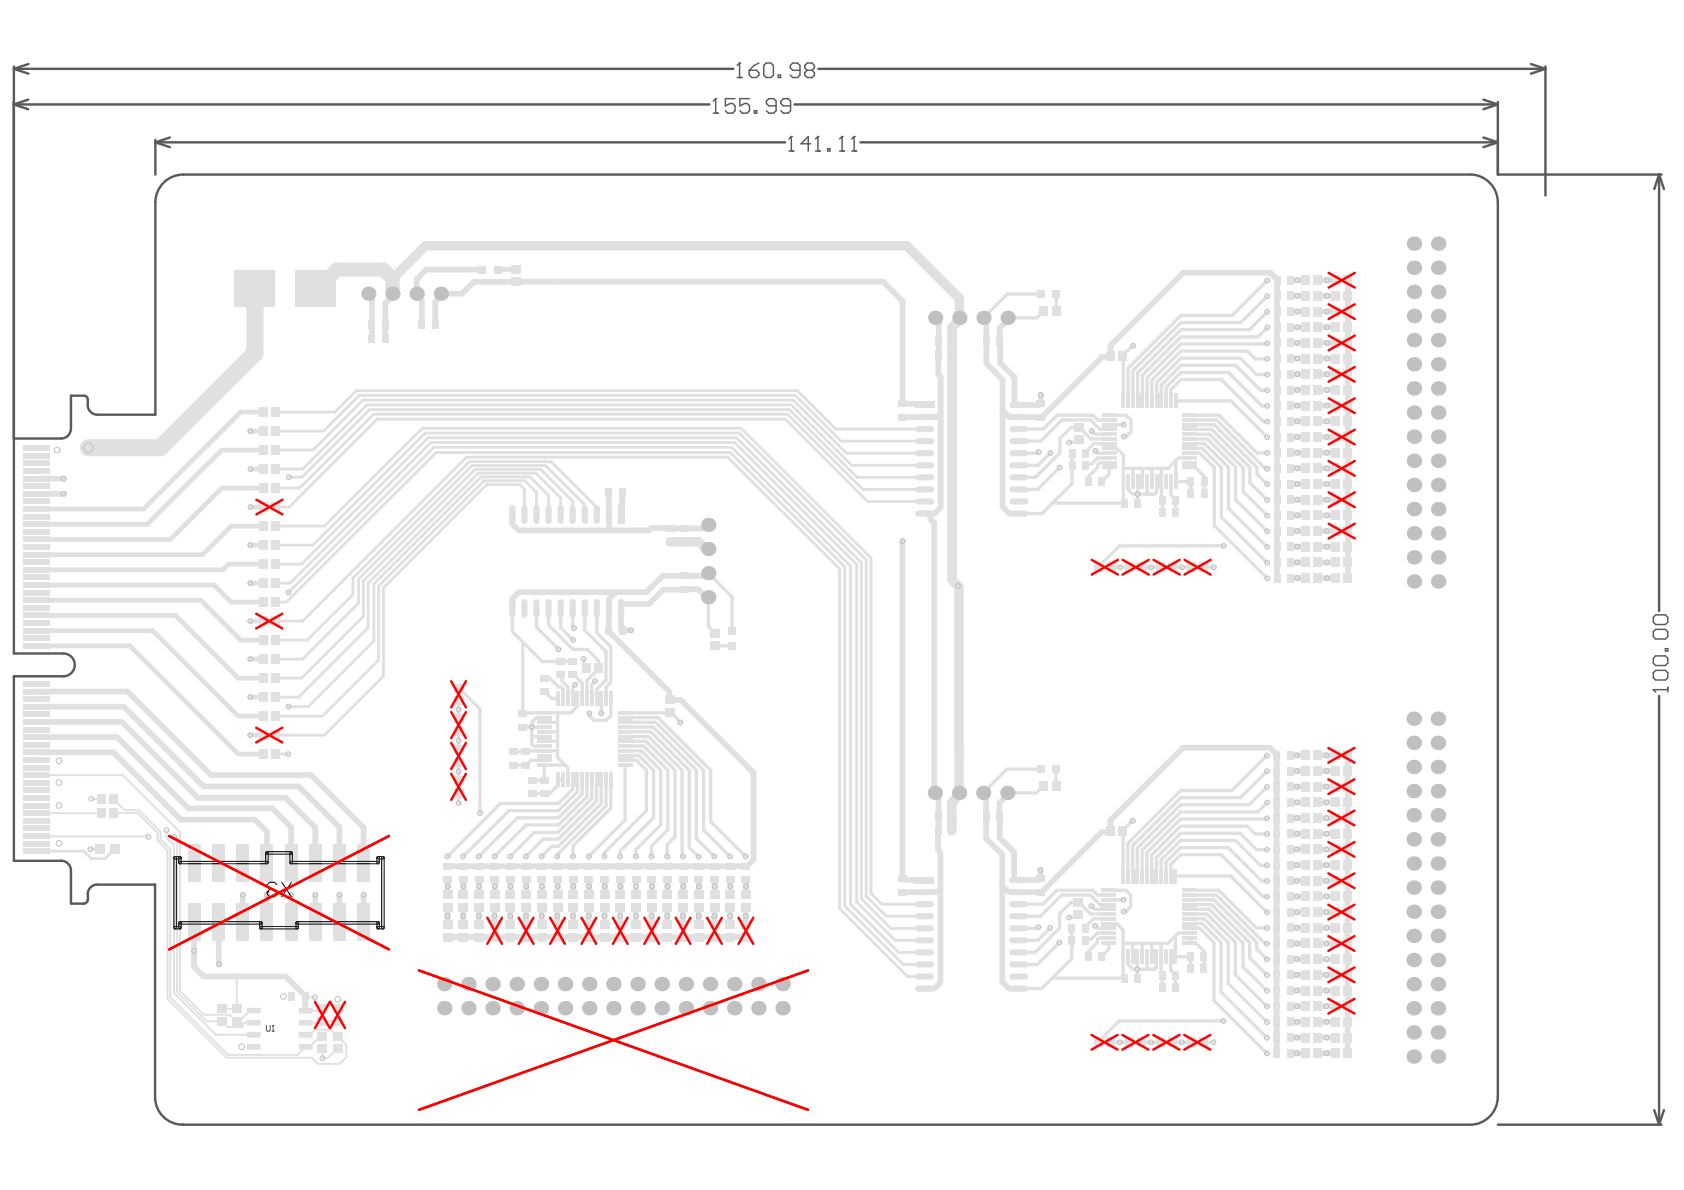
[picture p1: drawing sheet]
<svg xmlns="http://www.w3.org/2000/svg" width="297mm" height="210mm" viewBox="0 0 297 210" stroke-linecap="round" stroke-linejoin="round" font-family="sans-serif">
<g fill="none" stroke="#5a5a5a" stroke-width=".43">
<path d="M2.4 18.4l2.6 .9M2.4 18.4h122.7M2.4 18v59.3M2.4 12.1l2.6 .9M2.4 12.1h126.9M2.4 11.7v65.7M5 17.6l-2.6 .8M5 11.3l-2.6 .8M140.1 18.4h124.1M144.3 12.1h128.3M261.6 17.6l2.6 .8M264.2 18v12.8h28.9"/>
<path d="M264.2 18.4l-2.6 .9M270 11.3l2.6 .8M272.6 12.1l-2.6 .9M272.6 11.7v22.8M27.4 25.1l2.6 .9M27.4 25.1h111.1M27.4 24.7v6.1M30 24.3l-2.6 .8M151.8 25.1h112.4M261.6 24.3l2.6 .8M264.2 25.1l-2.6 .9M292.6 30.8l.9 2.5"/>
<path d="M292.6 30.8l-.8 2.5M292.6 30.8v77M292.6 122.8v75.6M264.2 198.4h28.9M291.8 195.8l.8 2.6M293.5 195.8l-.9 2.6"/>
</g>
<g fill="none" stroke="#5a5a5a" stroke-width=".26">
<path d="M125.8 20h.9M126.2 17.4h.1M126.2 17.4v2.6M126.2 17.4l-.4 .4M129.7 17.4h-1.8v1.3l.9-.4h.4l.5 .4v.8l-.5 .5h-.8l-.5-.5M130 13.7h.9M130.5 11.1h.1M130.5 11.1v2.6M130.5 11.1l-.5 .4M132.2 12.4h1.2l.5 .4v.5l-.5 .4h-.8l-.4-.4zM132.2 17.4h-1.7v1.3l.9-.4h.4l.4 .4v.8l-.4 .5h-.9l-.4-.5M133.1 19.5h.4v.5h-.4z"/>
<path d="M133.9 11.1l-.9 .4-.8 .9M134.7 11.5l.4-.4h.9l.4 .4v1.8l-.4 .4h-.9l-.4-.4zM136.9 18.7h-1.3l-.4-.4v-.5l.4-.4h.9l.4 .4v1.7l-.4 .5h-.9l-.4-.5M137.3 13.3h.4v.4h-.4zM139.5 18.7h-1.3l-.5-.4v-.5l.5-.4h.8l.5 .4v1.7l-.5 .5h-.8l-.5-.5M141.1 12.4h-1.3l-.4-.4v-.5l.4-.4h.9l.4 .4v1.8l-.4 .4h-.9l-.4-.4M142.4 12.4l-.4 .4v.5l.4 .4h.8l.5-.4v-.5l-.5-.4M142.4 12.4h.8M142.4 12.4l-.4-.4v-.5l.4-.4h.8l.5 .4v.5l-.5 .4M139.2 26.6h.8M139.6 24.1h.1M139.6 24.1v2.5"/>
<path d="M139.6 24.1l-.4 .4M143 25.4h-1.7l1.3-1.3v2.5M143.8 26.6h.9M144.3 24.1h.1M144.3 24.1v2.5M144.3 24.1l-.5 .4M146 26.2h.4v.4h-.4zM148.1 26.6h.9M148.5 24.1h.1M148.5 24.1v2.5M148.5 24.1l-.4 .4M150.2 26.6h.9"/>
<path d="M150.7 24.1h.1M150.7 24.1v2.5M150.7 24.1l-.5 .4M291.6 108.9l.4-.4h1.8l.4 .4v.8l-.4 .5h-1.8l-.4-.5zM291.6 111.4l.4-.4h1.8l.4 .4v.9l-.4 .4h-1.8l-.4-.4zM291.6 116.1l.4-.4h1.8l.4 .4v.9l-.4 .4h-1.8l-.4-.4zM291.6 118.7l.4-.5h1.8l.4 .5v.8l-.4 .4h-1.8l-.4-.4zM293.8 114.4h.4v.4h-.4zM291.6 121.6h.1M291.6 121.6h2.6M291.6 121.6l.4 .5M294.2 121.2v.9"/>
</g>
<path d="M45 50.9v11.4l-16.7 16.7h-12.7" fill="none" stroke="#e0e0e0" stroke-width="3"/>
<g fill="none" stroke="#e0e0e0" stroke-width=".33">
<path d="M6.5 136.7h15.2l10 10.1v28l4.3 4.2h4.5l1.3 1.1 .5-.5h.4l1.3-1.3h.8M6.5 143.4h11.4M6.5 147.4l19.7 .2M16.1 140.9h1.8M17.9 143.4h.1M20.1 143.4h4.2l3.5 3.5v1.4l1.7 1.7v26.1l10.5 10.5h15l1 1.1h3.9l1.2-1.2v-2.2l-2.8-2.7h-2.8l-.9 .9h-.7M20.1 140.9l1.9 2h2.5l3.8 3.8v1.4l1.7 1.7v26.1l10.2 10.2h12.3l1.4-1.4h.7l1.3-1.4h.4l.6-.5M29.4 146.4v1.4l1.3 1.3v26.1l7.4 7.3h6.7M30.7 147.6l.5 .5v26.9l5.2 5.1h2.8l1 1.1h2.5l.4-.8h1.7M41.9 172.2l-.1 .2v5.5h-2.7M53.8 175.7l.3 .2h1.4M56.9 177.9l-.4 .4h-2.6"/>
<path d="M56.9 185v1.6h.9l1.7-1.6M59.5 180.1h-2.6l-.3 .3h-2.7"/>
</g>
<path d="M63.4 69.7l-6.3 6.3h-8.5M65.2 72.3l-11.9 11.9h-2.3M128.8 79.8h-51.9l-26.4 26.4h-1.9M129.6 78h-53.6l-24.8 24.9h-2.6M129.9 77.2h-54.4l-22.3 22.3h-4.6M130.4 76.4h-55.4l-19.8 19.7h-6.6M130.7 75.5h-56.2l-17.3 17.3h-8.6M128.4 80.6h-46.1l-28.9 29h-4.8M15.9 149.8h1.8M20.2 149.8l-1.7 1.7h-2.4l-1.3-1.4h-8.3M155.6 159.5h7.5M157.2 163.8h5.9" fill="none" stroke="#e0e0e0" stroke-width=".5"/>
<g fill="none" stroke="#e0e0e0" stroke-width="1">
<path d="M97.5 49.7h-6.5M225.3 49.4v33.2M6.5 84.4h4.7M228.8 102h1.5M20 132.7l11.9 11.9M20.7 130l12.5 12.6M21.5 127.3l13.4 13.4M21.8 124.7l14.1 14M22.5 122l14.8 14.7M34.2 170.6l1.7 1.6h14.5l3.4 3.5 .1 2.6M114.9 160v3.1M120.5 160v3.1"/>
<path d="M123.2 160v3.1M126 160v3.1M128.8 160v3.1M131.5 160v3.1"/>
</g>
<circle cx="50.9" cy="104.5" r=".25" fill="#e0e0e0"/>
<g fill="none" stroke="#e0e0e0" stroke-width=".5">
<path d="M48.6 79.4h6.6l8.8-8.8h75.9l9.4 9.3M63.4 69.7h76.9M65.2 72.3h74M128.8 79.8l20.2 20.2v59.8l10.3 10.3h3.8M129.6 78l21.5 21.6v59.5l6.8 6.8h5.2M129.9 77.2l22.1 22v59.4l5.2 5.2M130.4 76.4l22.4 22.3v59.4l3.5 3.5h6.8M130.7 75.5l22.9 22.9v59.2l2 1.9M138.5 73.9h-72l-15.5 15.5h-2.4M140.6 68.9h-77.7l-3.8 3.8h-10.5M48.6 86.1h4.3l13-13h73l13.3 13.2M92.5 90.7v-4.4l-.8-.8h-5.8l-18.3 18.2v15.6l-10.4 10.4h-8.6"/>
<path d="M94.6 90.7v-3.9l-2-2h-7.2l-18.6 18.5v13.1l-9.9 9.9h-8.3M96.8 90.7v-3.3l-3.3-3.3h-8.7l-18.9 18.9v10.1l-11.5 11.5h-3.5M98.9 90.7v-2.9l-4.4-4.3h-10.1l-19.5 19.4v7.8l-12.2 12.3h-4.1M101 90.7v-2.3l-5.6-5.6h-11.6l-19.7 19.7v6.2l-10.9 10.9h-4.6M103.2 90.7l-.2-.1v-1.7l-6.8-6.8h-12.9l-20 20v4.3l-9.9 9.9h-4.8M105.3 90.7v-1.2l-8.1-8.1h-14.4l-20.5 20.5v3l-8.1 8h-5.6M128.4 80.6l19.7 19.7v60l12 12h3M150.2 82.1l-10.6-10.7h-74.9l-11.3 11.3h-4.8M50.9 104.5l25.6-25.6h52.5l21 20.9v59.7l8.5 8.5h4.6M48.6 133h2.2"/>
</g>
<g fill="none" stroke="#e0e0e0" stroke-width="1">
<path d="M91 49.7h-7.4l-2.1 2.1h-3.7v.4l-1 1 .1 4.1M155.8 49.7l3.4 3.4M227.6 52.2h2.7M227.6 55h2.7M230.3 57.7h-2.7M230.3 49.4h.1M230.3 49.4h-2.7M230.3 57.7h.1M232.5 52.2h3.1M232.5 55h3.1M232.5 57.7h3.1M232.5 49.4h3.1"/>
<path d="M232.5 57.7h.1M232.5 49.4h.1M235.6 57.7h.1M235.6 49.4h.1M227.6 71.6h2.7M227.6 74.3h2.7M227.6 63.3h2.7M230.3 60.5h-2.7M230.3 68.8h-2.7M230.3 66h.1M230.3 77.1h.1M230.3 79.8v.1"/>
<path d="M230.3 77.1h-2.7M230.3 66h-2.7M230.3 68.8h.1M230.3 60.5h.1M230.3 79.8l-2.7 .1M232.5 74.3h3.1M232.5 63.3h3.1M232.5 60.5h3.1M232.5 68.8h3.1M232.5 77.1h3.1M232.5 66h3.1M232.5 79.8h3.1"/>
<path d="M232.5 71.5h3.1M232.5 79.8v.1M232.5 60.5h.1M232.5 77.1h.1M232.5 66h.1M232.5 71.5v.1M232.5 68.8h.1M235.6 79.8v.1M235.6 60.5h.1M235.6 68.8h.1M235.6 66h.1M235.6 71.5v.1"/>
<path d="M235.6 77.1h.1M11.2 87.1h-4.7M109.7 86.8v.3M159.2 95.4v59.5M163.1 90.6h1v1l.7 .7v47.8M227.6 93.7h2.7M227.6 90.9h2.7M227.6 82.6h2.7M230.3 99.2h-2.7M230.3 96.4l-2.7 .1M230.3 85.4h-2.7M230.3 85.4h.1"/>
<path d="M230.3 88.1v.1M230.3 88.1l-2.7 .1M230.3 99.2h.1M230.3 96.4v.1M232.5 93.7h3.1M232.5 82.6h3.1M232.5 99.2h3.1M232.5 96.4h3.1M232.5 85.4h3.1M232.5 88.1h3.1M232.5 90.9h3.1M232.5 96.4v.1"/>
<path d="M232.5 88.1v.1M232.5 90.9h.1M232.5 85.4h.1M232.5 99.2h.1M235.6 90.9h.1M235.6 99.2h.1M235.6 85.4h.1M235.6 88.1v.1M235.6 96.4v.1M228.8 102h-1.2M230.3 102h.1M232.5 102h3.1"/>
<path d="M6.5 132.7h13.5M6.5 130h14.2M6.5 127.3h15M6.5 124.7h15.3M6.5 122h16M35.9 138.7h16.8l7.2 7.2v6.4M37.3 136.7h17.6l9.2 9.3v6.3M164.9 139.9v.4l.6 .6v3.1M227.6 136h.1M227.6 133.2h.1M227.6 138.8h.1M227.6 133.2h2.6"/>
<path d="M227.6 138.8h2.6M227.6 136h2.6M230.2 136h.1M230.2 133.2h.1M230.2 138.8h.1M232.4 133.2h3.1M232.4 138.8h3.1M232.4 136h3.1M31.9 144.6h13.1l2.1 2.1v5.6M33.2 142.6h14.8l3.3 3.3v6.4M34.9 140.7h15.4l5.3 5.3v6.3M42.8 157.8v4.9"/>
<path d="M47.1 157.9v4.8M51.3 157.9v4.8M55.6 157.9v4.8M59.9 157.9v4.8M64.1 157.9v4.8M79 155.1v2.7M81.7 155.1v2.7M84.5 155.1v2.7M87.3 155.1v2.7M90 155.1v2.7M92.8 155.1v2.7M95.6 155.1v2.7"/>
<path d="M98.3 152.8h33.3M98.3 155.1v2.7M101.1 155.1v2.7M103.9 155.1v2.7M106.6 155.1v2.7M109.4 155.1v2.7M112.2 155.1v2.7M115 155.1v2.7M117.7 155.1v2.7M120.5 155.1v2.7M123.3 155.2v2.6M126 155.1v2.7"/>
<path d="M128.8 155.1v2.7M131.6 155.1v2.7M159.2 155l.7 .2h3.2M163.1 155.2h.1M227.6 158.1h.1M227.6 155.4h.1M227.6 149.8h.1M227.6 144.3h.1M227.6 147.1h.1M227.6 152.6h.1M227.6 149.8h2.6M227.6 144.3h2.6"/>
<path d="M227.6 147.1h2.6M227.6 155.4h2.6M227.6 158.1h2.6M227.6 152.6h2.6M227.6 141.5h2.6M230.2 144.3h.1M230.2 155.4h.1M230.2 149.8h.1M230.2 158.1h.1M230.2 147.1h.1M230.2 152.6h.1M232.4 149.8h3.1"/>
<path d="M232.4 144.3h3.1M232.4 147.1h3.1M232.4 155.4h3.1M232.4 158.1h3.1M232.4 141.5h3.1M232.4 152.6h3.1M34.3 162.7l-.1 7.9M38.6 162.7v7.4M79 160v3.1M81.7 160v3.1M84.5 160v3.1M87.3 160v3.1"/>
<path d="M90 160v3.1M92.8 160v3.1M95.6 160v3.1M98.3 160v3.1M101.1 160v3.1M103.9 160v3.1M106.6 160v3.1M109.4 160v3.1M112.2 160v3.1M114.9 163.1h.1M115 160h-.1M117.7 160v3.1"/>
<path d="M120.5 163.1h.1M120.5 160h.1M123.2 163.1h.1M123.3 160h-.1M126 163.1h.1M126 160h.1M128.8 163.1h.1M128.8 160h.1M131.5 163.1h.1M131.6 160h-.1M227.6 160.9h2.6M227.6 166.4h.1"/>
<path d="M227.6 163.7h.1M227.6 174.7h.1M227.6 177.5h.1M227.6 169.2h.1M227.6 172h.1M227.6 169.2h2.6M227.6 163.7h2.6M227.6 172h2.6M227.6 177.5h2.6M227.6 166.4h2.6M227.6 174.7h2.6M230.2 169.2h.1"/>
<path d="M230.2 174.7h.1M230.2 172h.1M230.2 166.4h.1M230.2 163.7h.1M230.2 177.5h.1M232.4 169.2h3.1M232.4 163.7h3.1M232.4 172h3.1M232.4 177.5h3.1M232.4 166.4h3.1M232.4 160.9h3.1M232.4 174.7h3.1"/>
<path d="M227.6 185.8h.1M227.6 180.2v.1M227.6 183h.1M227.6 183h2.6M227.6 185.8h2.6M227.6 180.3h2.6M230.2 183h.1M230.2 180.2v.1M230.2 185.8h.1M232.4 183h3.1M232.4 185.8h3.1M232.4 180.2h3.1"/>
</g>
<path d="M44.1 76h2.3M46.4 72.7h-3.9l-17.2 17.1h-18.8M46.4 79.4h-7.3l-13.1 13.1h-19.5" fill="none" stroke="#e0e0e0" stroke-width=".84"/>
<path d="M198.7 77h-.5M104 125.8v.5M198.7 160.8h-.5" fill="none" stroke="#e0e0e0" stroke-width=".59"/>
<path d="M159.9 43.4l9.3 9.2M167.9 62.8v39.5l1.3 1.2v36.4M118.2 95.6h2.5" fill="none" stroke="#e0e0e0" stroke-width="1.7"/>
<circle cx="109.7" cy="86.8" r=".5" fill="#e0e0e0"/>
<path d="M98.9 116.7h2.1M90.5 132.6h2.1M90.5 134.9h2.3M92.4 125.7l-.2 .2M93.9 137.6h2.1M93.9 140h2.1M93.9 137.6h.1M96.2 122l.2 .3" fill="none" stroke="#e0e0e0" stroke-width=".59"/>
<path d="M118.2 93.2h2.5M107.4 111.2l.1 .2M109.7 111l.1 .2" fill="none" stroke="#e0e0e0" stroke-width="1"/>
<circle cx="131.6" cy="152.8" r=".5" fill="#e0e0e0"/>
<path d="M124.5 96.8h.4M124.9 92.6h-.4l-.6 .6h-3.2M107.5 111.4l10.6 10.6v1.3l.1 .2h1.9l12.8 12.8v15.3l-1.2 1.2h-.1M120.7 103.9h2.4l1.4 1.4h.4M124.9 101.1h-.4l-.5 .5h-3.3M79 152.8h19.3M79 165.3h52.6" fill="none" stroke="#e0e0e0" stroke-width="1"/>
<path d="M120.7 95.6h2.6l1.2 1.2" fill="none" stroke="#e0e0e0" stroke-width="1.7"/>
<path d="M105.6 117.9l-.5 .4M124.9 101.1l4.2 4.2v5.8M124.9 105.3v5.2l1.3 1.2M126.2 113.9h2.9M92.4 125.7h3.6M96 132.4h-3.2l-.2 .2M96 134.1h-2.4l-.8 .8M118.2 125.6l-.1 .1" fill="none" stroke="#e0e0e0" stroke-width=".59"/>
<circle cx="96" cy="134.9" r=".29" fill="#e0e0e0"/>
<g fill="none" stroke="#e0e0e0" stroke-width=".59">
<path d="M105.1 118.3v.1l-1.6 1.6M80.9 129v3.3M80.9 134.4v3.3M96 134.9v2.7M99.3 137.5h-.8v.9l-1.5 1.6h-1M101 137.5v1.7l-2.5 2.5h-10.2l-9.4 9.4M101.9 137.5v2.1l-3.4 3.4h-8.7l-8.1 8.1M102.7 137.5v2.6l-4.2 4.1h-7.2l-6.8 6.9M103.5 122.1v1.1M104.4 137.5v3.4l-6 5.9h-4.2l-4.2 4.3M105.2 137.5v3.8l-6.7 6.7h-2.7l-3 3.1M106.1 137.5v4.2l-7.6 7.6h-1.2l-1.8 1.8"/>
<path d="M106.9 137.5v4.7l-8.6 8.5v.4M107.7 137.5v5.1l-6.6 6.6v1.9M110.3 134.9v9.8l-6.5 6.4M110.3 134.1h2l1.7 1.8v7.1l-7.4 7.4v.7M110.3 133.3h2.4l2.6 2.6v8.3l-5.9 5.9v1M110.3 132.4h2.8l3.4 3.5v9.6l-4.4 4.4v1.2M110.3 131.6h3.2l4.3 4.3v10.4l-2.9 2.9v1.9M110.3 130.8h3.6l5.2 5.1v11.7l-1.4 1.4v2.1M110.3 129.9h4.1l5.9 6v15l.2 .2M110.3 129.1h4.5l6.8 6.8v13.6l1.6 1.6M110.3 128.2h4.9l7.6 7.7v12l3.2 3.2M110.3 127.4h5.3l8.5 8.5v10.5l4.7 4.7"/>
<path d="M110.3 126.6h5.7l9.4 9.3v9l6.1 6.2M110.3 125.7h7.8M118.2 125.6h.1"/>
</g>
<path d="M80.9 139.9v1.8" fill="none" stroke="#e0e0e0" stroke-width=".5"/>
<circle cx="103.5" cy="122.1" r=".29" fill="#e0e0e0"/>
<path d="M101.5 119.3l1.2 1.2v2.7M103.5 120v2.1" fill="none" stroke="#e0e0e0" stroke-width=".59"/>
<circle cx="101.5" cy="119.3" r=".29" fill="#e0e0e0"/>
<g fill="none" stroke="#e0e0e0" stroke-width=".59">
<path d="M101.2 119l.3 .3M92.2 128.2h3.8M93.8 128.2v3.1l.3 .3h1.9M93.8 129.7l.2 .2h2M96 132.4h2.3M96 134.9h3.7M96 130.8h2.3M96 127.4h2.3M96 126.6h-1.4l-.8 .8v.8M98.3 125.7v7.9l1.9 1.8v2.1M98.3 128.9l-.2 .2h-2.1M101.4 120.8l-.4 .4v2"/>
<path d="M101.9 123.2v1.4l-1.2 1.1h-4.7"/>
</g>
<circle cx="92.2" cy="128.2" r=".29" fill="#e0e0e0"/>
<path d="M96 119.6h.9l1.6 1.6h.5l.3 .3v1.7M99.1 119v1.1l1.1 1.1v2M103.2 107.3v3.9l3.7 3.7v5l-1.7 1.7v1.6M105.3 107.3v4.3l2.4 2.5v6.3l-.8 .8v2M93.8 128.2h.1M96 122h.2M96.4 122.3l.9 .9h1.2" fill="none" stroke="#e0e0e0" stroke-width=".59"/>
<path d="M90.3 89.7l.1 1M90.4 90.8v1.7l1.1 1.1h22.9l.5-.5 3.3 .1M107.4 86.8v6.2l.6 .6M107.4 90.7v.1M109.7 87.1v2l-.1 .2-.1 1.4M107.4 106.2v5M107.5 105.6v.5M109.8 111.2h1.5M120.7 103.9l-3.7 .1-2.6 2.5h-4.8l-.1 4.3 .2 .2" fill="none" stroke="#e0e0e0" stroke-width="1"/>
<path d="M102.9 116.2l.1 1.3 .4 .4" fill="none" stroke="#e0e0e0" stroke-width=".5"/>
<circle cx="106.1" cy="125.8" r=".29" fill="#e0e0e0"/>
<g fill="none" stroke="#e0e0e0" stroke-width=".59">
<path d="M90.4 107.3v4.1l5.3 5.3h3.2M92.2 113.2v12.7M94.6 107.3v3.3l3.9 3.9M96.8 107.3v2.9l4.3 4.3h2.5l2 2v1.4M98.9 107.3v3.4l2.2 2.2M101 107.3v3.2l.2 .3M80.9 126.8h.1M80.9 123.6v3.2M80.9 125.2h.1M80.9 123.6h.1M80.9 121.4l3.8 3.7v18.3M103.5 137.5v3l-5 5h-5.7l-5.6 5.6"/>
<path d="M104.9 120.1l-.5 .7v2.4M106.1 123.2v2.6M107.7 123.2v3l-.8 .9h-2.1l-.8-.8M118.3 125.6l1.7 1.8M189 163.7v2.1M194.7 168.3l-.4 .3M198.1 172.4l.2 .1M205 172.1v2.1M207.3 172v2.2M210 170.9h.1M210 168.8v2.1M212.4 168.8v2.1"/>
</g>
<path d="M107.5 106.1l-.1 .1M108.6 104.4l-1.1 1.2M120.7 101.6h-3.8l-2.9 2.8h-22.5l-1.1 1.2v1.7M165.5 144v2.6M183.5 155h-.1M183.8 157.3l-.3 .1" fill="none" stroke="#e0e0e0" stroke-width="1"/>
<path d="M167.9 144v2.6" fill="none" stroke="#e0e0e0" stroke-width="1.7"/>
<circle cx="225.2" cy="133.2" r=".5" fill="#e0e0e0"/>
<path d="M169.2 139.9v.4M173.4 139.9v.4l.5 .5v3.2M177.7 139.9v.4l-1.4 1.4v2.3M237.7 133.2v52.6M183.8 157.3l10.6-10.6h1.3l.1-.1v-1.9l12.9-12.8h15.3l1.2 1.2v52.7" fill="none" stroke="#e0e0e0" stroke-width="1"/>
<path d="M169.2 140.3l-1.3 1.2v2.5" fill="none" stroke="#e0e0e0" stroke-width="1.7"/>
<path d="M183.4 135.7h-5.8l-4.2 4.2M184.1 138.6l-1.3 1.3h-5.1M186.3 135.7v2.9M190.2 159.2l.4 .4M198 146.6h.1M198.1 168.8v3.6M204.8 168.8v3.2l.2 .1M206.5 168.8v2.3l.8 .9" fill="none" stroke="#e0e0e0" stroke-width=".59"/>
<circle cx="207.3" cy="168.8" r=".29" fill="#e0e0e0"/>
<g fill="none" stroke="#e0e0e0" stroke-width=".59">
<path d="M223.5 138.8l-3.2 3.2h-12l-7.7 7.6v4.9M223.5 136l-4.7 4.7h-10.5l-8.5 8.5v5.3M223.5 133.3l-6.2 6.1h-9l-9.4 9.3v5.8M190.6 159.6h.2l1.6 1.6M198 146.5v.1M198.1 146.6v7.9M205.7 154.5v-2.4l2.6-2.6h8.3l6 5.9h.9M206.5 154.5v-2l1.8-1.7h7.1l7.4 7.4h.7M207.3 154.5h9.8l6.4 6.4M209.8 159.5h3.9l6.7 6.8v2.6l3.1 3.1M209.8 158.7h4.3l7.6 7.6v1.1l1.8 1.8M209.8 157.9h4.7l8.6 8.5 .4 .1"/>
<path d="M209.8 157h5.2l6.6 6.7h1.9M223.5 152.6h-1.2l-4.4-4.4h-9.6l-3.5 3.5v2.8M223.5 149.9h-1.9l-2.9-2.9h-10.4l-4.3 4.3v3.2M223.5 147.1h-2.1l-1.4-1.4h-11.7l-5.2 5.1v3.7M223.5 144.3l-.2 .2h-15l-6 5.9v4.1M223.5 141.6l-1.6 1.6h-13.6l-6.8 6.8v4.5M194.4 161.2h1.2M207.3 168.8h2.7M209.8 165.4v.9h1l1.6 1.5v1M209.8 163.7h1.8l2.5 2.6v10.2l9.4 9.3M209.8 162.9h2.2l3.4 3.4v8.7l8.1 8.1M209.8 162.1h2.6l4.2 4.2v7.2l6.9 6.8"/>
<path d="M209.8 160.4h3.5l5.9 5.9v4.2l4.3 4.3M201.4 183.8h3.2M206.8 183.8h3.3"/>
</g>
<path d="M212.3 183.8h1.7" fill="none" stroke="#e0e0e0" stroke-width=".5"/>
<circle cx="194.4" cy="161.2" r=".29" fill="#e0e0e0"/>
<path d="M192.4 161.2h2M195.6 162.1h-2.7l-1.2 1.2" fill="none" stroke="#e0e0e0" stroke-width=".59"/>
<circle cx="191.7" cy="163.3" r=".29" fill="#e0e0e0"/>
<g fill="none" stroke="#e0e0e0" stroke-width=".59">
<path d="M191.7 163.3l-.3 .3M193.2 163.3l.4 .4h2M195.6 162.9h1.3l1.2 1.2v4.7M198.9 168.8v1.3l.8 .8h.9M199.8 166.4v2.4M200.6 168.8v3.7M201.3 166.4l.2 .2v2.2M202.3 168.8v1.9l-.2 .3M203.1 166.4v2.4M204 168.8v1.8l-.4 .4h-3M204.8 166.4v2.4M207.3 165.1v3.7"/>
<path d="M209.8 164.6h-2l-1.8 1.8h-7.9"/>
</g>
<circle cx="200.6" cy="172.5" r=".29" fill="#e0e0e0"/>
<path d="M195.6 157.9h-2l-.9-.9h-6.3l-2.4 2.5h-4.3M195.6 159.5h-1.6l-1.7-1.6h-5l-3.8 3.7h-3.8M194.3 168.6v.2M195.6 164.6h-2l-1.1 1-1.1 .1M195.6 165.4h-1.7l-.3 .4v.4l-1.6 1.6v1M195.6 166.3v1.1l-.9 .9M200.6 170.9v.1" fill="none" stroke="#e0e0e0" stroke-width=".59"/>
<path d="M159.2 157.4h.1M163.1 157.4h-3.9M163.1 157.3v.1M165.5 146.6v3.3l.4 .4v23l-1.1 1.1h-2.7M165.9 156.7l-.6 .6h-2.2M176.3 144l.1 3.8 2.5 2.5v4.9h4.3l.2-.2M177.9 157.3h.6M178.5 157.4h5M183.5 153.5v1.5M183.5 157.4h.1" fill="none" stroke="#e0e0e0" stroke-width="1"/>
<path d="M190.2 161.4l-.4 .4h-1.2" fill="none" stroke="#e0e0e0" stroke-width=".5"/>
<circle cx="198.2" cy="158.7" r=".29" fill="#e0e0e0"/>
<g fill="none" stroke="#e0e0e0" stroke-width=".59">
<path d="M199.9 61l-1.8 1.8M196 100.1h.1M196 100.1h3.2M197.6 100.1h.1M199.2 100.1h.1M201.4 100.1h3.3M206.9 100.1h3.3M190.3 159.2h-1.4l-2 2v2.5l-4.3 4.3h-2.9M192.5 159.8l.6 .6h2.5M195.6 158.7h2.6M195.6 157h3l.8 .9v2.1l-.7 .8M199.8 144.8l-1.8 1.7"/>
<path d="M183.2 163.5l-.3 .2h-3.2M185.2 163.7l-2.2 2.2h-3.3M185.6 172.5h12.7M186.9 166.3l-3.9 3.8h-3.3M189 165.8v3.3l-5.2 5.3h-4.1M209.8 161.2h3.1l5 5v5.8l5.6 5.5M195.9 183.8v.1M195.9 183.9h3.3M197.5 183.9h.1M199.2 183.8v.1M215.8 180.1h-18.4l-3.7 3.7"/>
</g>
<path d="M165.9 73v16.5l-1.1 1.1h-1.7M183.6 69.7v1.5l-.4 .2h-4.2M173.9 144v3.9l2.9 2.9v22.4l1.2 1.2h1.7M176.8 156.2l1.1 1.1M178.5 157.3v.1" fill="none" stroke="#e0e0e0" stroke-width="1"/>
<g fill="none" stroke="#e0e0e0" stroke-width=".84">
<path d="M44.1 96.1h2.3M44.2 89.4h2.2M44.2 82.7h2.2M46.4 99.5h-6l-1.1 1h-32.8M6.5 108.6h24.5l11 11h4.4M6.5 111.2h20.4l15.1 15.1h4.4M6.5 103.2h31.3l3 3h5.6M6.5 105.9h28.9l7.1 7h3.9M6.5 113.9h16.4l19.1 19.1h4.4M44.1 109.6h2.3M44.1 116.3h2.3M44.1 102.9h2.3"/>
<path d="M44.1 129.7h2.3M44.1 123h2.3"/>
</g>
<path d="M138.5 73.9l14.6 14.6h10M139.2 72.3l12 11.9h11.9M140.3 69.7l8.1 8.1h14.7M140.6 68.9l6.8 6.8h15.7M149.3 79.9h13.8M190.3 77.6l-.4 .4h-1.3M150.2 82.1h12.9M152.2 86.3h10.9M212.3 100.1h1.8" fill="none" stroke="#e0e0e0" stroke-width=".5"/>
<path d="M167.9 60.3v2.5" fill="none" stroke="#e0e0e0" stroke-width="1.7"/>
<circle cx="46.4" cy="92.8" r=".42" fill="#e0e0e0"/>
<path d="M46.4 92.8h-5.6l-5.1 5h-29.2M46.4 86.1h-7.3l-9.1 9.1h-23.5" fill="none" stroke="#e0e0e0" stroke-width=".84"/>
<path d="M65 51.8v.4l.6 .6v6.9M69.2 51.8v.4l-1.2 1.3v6.2M73.5 51.8v.4l.9 .9v4.1M97.5 49.7h58.3" fill="none" stroke="#e0e0e0" stroke-width="1"/>
<circle cx="159.2" cy="71.2" r=".5" fill="#e0e0e0"/>
<path d="M85.1 47.5h-9.9l-1.7 1.7v2.6M159.2 53.1v18.1M165 56.1v.4l.6 .6-.1 9 .4 .4v6.5l-.6 .5h-2.2M169.2 56.1v.4M173.5 56.1v.4l.5 .5v7.1l2.8 2.9v22.4l1.2 1.2h1.7M177.7 56.1v.4l-1.4 1.4 .1 6.1 2.5 2.5 .1 4.9M163.1 73.5v.1M195.9 62.8l-.2 .1h-1.3l-10.5 10.6h-5.9l-1.2-1.1" fill="none" stroke="#e0e0e0" stroke-width="1"/>
<path d="M91.1 47.5h-3.3" fill="none" stroke="#e0e0e0" stroke-width=".84"/>
<path d="M159.9 43.4h-84.9l-5.8 5.8M169.2 52.6v3.5M169.2 56.5l-1.3 1.2v2.6" fill="none" stroke="#e0e0e0" stroke-width="1.7"/>
<path d="M55.7 50.9h.4l3.3-3.4h8.2l1.6 1.7v2.6" fill="none" stroke="#e0e0e0" stroke-width="2.5"/>
<path d="M183.2 79.7l-.3 .2h-3.2M185.3 79.9l-2.2 2.2h-3.4M190.3 75.4l2.1 2h2.1M190.3 75.4h-1.4l-1.9 2v2.5M192.5 76l.7 .6h2.4M195.6 75.8h-1.6l-1.6-1.7h-5.1l-3.7 3.7M195.6 74.1h-2l-.8-.9h-6.3l-2.5 2.5M185.6 88.7h12.7M186.9 82.5l-3.9 3.8M189.1 82v3.3l-5.3 5.3h-4.1M199 85v1.3l.8 .8 .9 .1h3l.3-.4v-1.8M200.7 85v3.7" fill="none" stroke="#e0e0e0" stroke-width=".59"/>
<circle cx="200.7" cy="88.7" r=".29" fill="#e0e0e0"/>
<path d="M198.1 62.8l.1 7.9M198.2 82.6v6l.1 .1M210.1 87.1h.1M214.2 82.5v10.2l9.3 9.3M215.9 96.3h-18.4l-3.7 3.8" fill="none" stroke="#e0e0e0" stroke-width=".59"/>
<path d="M225.3 49.4v-.1l-1.2-1.2h-15.4l-12.8 12.8v1.9M237.8 49.4v19.4M225.3 82.6v2.8" fill="none" stroke="#e0e0e0" stroke-width="1"/>
<circle cx="225.3" cy="49.4" r=".5" fill="#e0e0e0"/>
<g fill="none" stroke="#e0e0e0" stroke-width=".59">
<path d="M183.5 51.9h-5.8l-4.2 4.2M184.1 54.8l-1.2 1.3h-5.2M186.3 51.9v2.9M223.6 57.8l-1.7 1.6M221.4 63.3h2.1M221.7 66.1h1.8M221.7 79.9h1.8M222.4 68.8h1.1M222.6 71.6h.9M222.9 74.4h.6M223.5 60.5l-.2 .2M221.7 82.5v1.1l1.8 1.8"/>
<path d="M223.1 82.6l.4 .1"/>
</g>
<path d="M159.2 71.2h2.3l.1 .2h1.5M237.8 68.8v33.2M225.3 85.4v16.6" fill="none" stroke="#e0e0e0" stroke-width="1"/>
<circle cx="159.5" cy="71.2" r=".5" fill="#e0e0e0"/>
<path d="M159.2 73.6h3.9M159.2 73.6h.1M163.1 73.6h.1" fill="none" stroke="#e0e0e0" stroke-width="1"/>
<g fill="none" stroke="#e0e0e0" stroke-width=".59">
<path d="M221.9 59.4h-13.6l-6.8 6.8v4.5M223.5 49.5l-6.2 6.1h-9l-9.3 9.3v5.8M223.5 52.2l-4.6 4.7h-10.6l-8.5 8.5v5.3M223.5 55l-3.1 3.2h-12.1l-7.6 7.6v4.9M205.7 70.7v-2.4l2.6-2.6h8.4l5.9 5.9M206.5 70.7v-2l1.8-1.7h7.1l7.5 7.4M207.4 70.7h9.7l6.4 6.4M209.9 79.9h1.8l2.5 2.6M209.9 79.1h2.2l3.3 3.4v8.7l8.1 8.1M209.9 78.3h2.6l4.2 4.2v7.2l6.8 6.8M209.9 77.4h3.1l5 5v5.8l5.5 5.5M209.9 75.8h3.9l6.7 6.7v2.6l3 3.1"/>
<path d="M209.9 74.9h4.3l7.5 7.6M209.9 76.6h3.4l6 5.9v4.2l4.2 4.3M209.9 73.2h5.1l6.7 6.7M209.9 74.1h4.7l8.5 8.5M221.4 63.3l-1.3-1.4h-11.8l-5.1 5.1v3.7M221.7 66.1l-2.9-2.9h-10.5l-4.3 4.3v3.2M222.4 68.8l-4.4-4.4h-9.7l-3.4 3.5v2.8M223.3 60.7h-15l-6 5.9v4.1"/>
</g>
<circle cx="194.5" cy="77.4" r=".29" fill="#e0e0e0"/>
<path d="M187 79.9l-4.4 4.3h-2.9M189.1 79.9v2.1M194.5 77.4h1.1M195.6 78.3h-2.7l-1.2 1.2" fill="none" stroke="#e0e0e0" stroke-width=".59"/>
<circle cx="191.7" cy="79.5" r=".29" fill="#e0e0e0"/>
<g fill="none" stroke="#e0e0e0" stroke-width=".59">
<path d="M179.7 75.7h4.3M179.7 77.8h3.9M191.7 79.5l-.3 .3M193.2 79.5l.5 .4h1.9M195.6 79.1h1.4l1.2 1.2v2.3h7.9l1.8-1.8h2M195.6 73.2h3.1l.8 .9v2.1l-.8 .8M195.6 74.9h2.6M198.2 74.9h.1M179.7 86.3h3.3M195.6 80.8h-2l-1 1-1.2 .1M195.6 81.6h-1.6l-.4 .4v.4l-1.6 1.6v1M195.6 82.5v1.1l-1.2 1.2v.2"/>
<path d="M199.8 82.6v2.4M201.3 82.6l.2 .2v2.2M202.3 85v1.9l-.2 .3M203.2 82.6v2.4M204.9 82.6v5.6l.1 .1v2.1M206.5 85v2.3l.9 .9v2.2M207.4 81.3v3.7h2.7v2.1M209.9 81.6v.9h1l1.5 1.5v3.1"/>
</g>
<g fill="none" stroke="#c0c0c0" stroke-width=".18">
<circle cx="223.5" cy="52.2" r=".42"/>
<circle cx="223.5" cy="49.5" r=".42"/>
<circle cx="223.5" cy="55" r=".42"/>
<circle cx="223.6" cy="57.8" r=".42"/>
<circle cx="228.8" cy="54.9" r=".42"/>
<circle cx="228.8" cy="49.4" r=".42"/>
<circle cx="228.8" cy="52.2" r=".42"/>
<circle cx="228.9" cy="57.7" r=".42"/>
<circle cx="234.1" cy="49.4" r=".42"/>
<circle cx="234.1" cy="52.2" r=".42"/>
<circle cx="234.1" cy="57.7" r=".42"/>
<circle cx="234.1" cy="55" r=".42"/>
<circle cx="10.1" cy="79.4" r=".5"/>
<circle cx="15.6" cy="79" r=".84"/>
<circle cx="44.1" cy="76" r=".42"/>
<circle cx="159.2" cy="71.2" r=".42"/>
<circle cx="183.2" cy="79.7" r=".42"/>
<circle cx="183.6" cy="69.7" r=".42"/>
<circle cx="185.3" cy="79.9" r=".42"/>
<circle cx="188.6" cy="78" r=".42"/>
<circle cx="192.5" cy="76" r=".42"/>
<circle cx="193.2" cy="79.5" r=".42"/>
<circle cx="198.2" cy="77" r=".42"/>
<circle cx="198.2" cy="74.9" r=".42"/>
<circle cx="199.9" cy="61" r=".42"/>
<circle cx="223.5" cy="71.6" r=".42"/>
<circle cx="223.5" cy="79.9" r=".42"/>
<circle cx="223.5" cy="74.4" r=".42"/>
<circle cx="223.5" cy="77.1" r=".42"/>
<circle cx="223.5" cy="66.1" r=".42"/>
<circle cx="223.5" cy="63.3" r=".42"/>
<circle cx="223.5" cy="60.5" r=".42"/>
<circle cx="223.5" cy="68.8" r=".42"/>
<circle cx="228.8" cy="66" r=".42"/>
<circle cx="228.8" cy="60.5" r=".42"/>
<circle cx="228.8" cy="63.2" r=".42"/>
<circle cx="228.8" cy="68.8" r=".42"/>
<circle cx="228.8" cy="77.1" r=".42"/>
<circle cx="228.8" cy="74.3" r=".42"/>
<circle cx="228.8" cy="71.5" r=".42"/>
<circle cx="228.8" cy="79.8" r=".42"/>
<circle cx="234.1" cy="66" r=".42"/>
<circle cx="234.1" cy="79.8" r=".42"/>
<circle cx="234.1" cy="68.8" r=".42"/>
<circle cx="234.1" cy="63.3" r=".42"/>
<circle cx="234.1" cy="60.5" r=".42"/>
<circle cx="234.1" cy="74.3" r=".42"/>
<circle cx="234.1" cy="71.5" r=".42"/>
<circle cx="234.1" cy="77.1" r=".42"/>
<circle cx="11.2" cy="84.4" r=".42"/>
<circle cx="11.2" cy="87.1" r=".42"/>
<circle cx="44.1" cy="96.1" r=".42"/>
<circle cx="44.2" cy="89.4" r=".42"/>
<circle cx="44.2" cy="82.7" r=".42"/>
<circle cx="51" cy="84.2" r=".42"/>
<circle cx="109.7" cy="86.8" r=".42"/>
<circle cx="159.2" cy="95.4" r=".42"/>
<circle cx="186.9" cy="82.5" r=".42"/>
<circle cx="200.7" cy="87.2" r=".42"/>
<circle cx="215.9" cy="96.3" r=".42"/>
<circle cx="223.5" cy="85.4" r=".42"/>
<circle cx="223.5" cy="82.7" r=".42"/>
<circle cx="223.5" cy="88.2" r=".42"/>
<circle cx="223.5" cy="91" r=".42"/>
<circle cx="223.5" cy="93.7" r=".42"/>
<circle cx="223.5" cy="99.3" r=".42"/>
<circle cx="223.5" cy="96.5" r=".42"/>
<circle cx="228.8" cy="93.7" r=".42"/>
<circle cx="228.8" cy="90.9" r=".42"/>
<circle cx="228.8" cy="96.4" r=".42"/>
<circle cx="228.8" cy="99.2" r=".42"/>
<circle cx="228.8" cy="82.6" r=".42"/>
<circle cx="228.8" cy="88.1" r=".42"/>
<circle cx="228.8" cy="85.4" r=".42"/>
<circle cx="234.1" cy="88.1" r=".42"/>
<circle cx="234.1" cy="85.4" r=".42"/>
<circle cx="234.1" cy="82.6" r=".42"/>
<circle cx="234.1" cy="90.9" r=".42"/>
<circle cx="234.1" cy="99.2" r=".42"/>
<circle cx="234.1" cy="93.7" r=".42"/>
<circle cx="234.1" cy="96.4" r=".42"/>
<circle cx="44.1" cy="116.3" r=".42"/>
<circle cx="44.1" cy="102.9" r=".42"/>
<circle cx="44.1" cy="109.6" r=".42"/>
<circle cx="50.9" cy="104.5" r=".42"/>
<circle cx="98.5" cy="114.5" r=".42"/>
<circle cx="101.1" cy="112.9" r=".42"/>
<circle cx="101.2" cy="110.8" r=".42"/>
<circle cx="102.9" cy="116.2" r=".42"/>
<circle cx="111.3" cy="111.2" r=".42"/>
<circle cx="169" cy="103.4" r=".42"/>
<circle cx="197.6" cy="100.1" r=".42"/>
<circle cx="203.1" cy="100.1" r=".42"/>
<circle cx="208.5" cy="100.1" r=".42"/>
<circle cx="214.1" cy="100.1" r=".42"/>
<circle cx="223.5" cy="102" r=".42"/>
<circle cx="228.8" cy="102" r=".42"/>
<circle cx="234.1" cy="102" r=".42"/>
<circle cx="10.4" cy="138" r=".5"/>
<circle cx="10.4" cy="134.2" r=".5"/>
<circle cx="44.1" cy="123" r=".42"/>
<circle cx="44.1" cy="129.7" r=".42"/>
<circle cx="50.8" cy="133" r=".42"/>
<circle cx="50.9" cy="124.6" r=".42"/>
<circle cx="80.9" cy="125.2" r=".42"/>
<circle cx="80.9" cy="136.1" r=".42"/>
<circle cx="80.9" cy="130.6" r=".42"/>
<circle cx="93.8" cy="128.2" r=".42"/>
<circle cx="101.4" cy="120.8" r=".42"/>
<circle cx="104" cy="125.8" r=".42"/>
<circle cx="104.9" cy="120.1" r=".42"/>
<circle cx="106.1" cy="125.8" r=".42"/>
<circle cx="120" cy="127.4" r=".42"/>
<circle cx="223.5" cy="136" r=".42"/>
<circle cx="223.5" cy="138.8" r=".42"/>
<circle cx="223.5" cy="133.3" r=".42"/>
<circle cx="228.7" cy="138.8" r=".42"/>
<circle cx="228.7" cy="136" r=".42"/>
<circle cx="228.7" cy="133.2" r=".42"/>
<circle cx="234" cy="138.8" r=".42"/>
<circle cx="234" cy="136" r=".42"/>
<circle cx="234" cy="133.2" r=".42"/>
<circle cx="10.4" cy="142.1" r=".5"/>
<circle cx="10.4" cy="148.8" r=".5"/>
<circle cx="15.9" cy="149.8" r=".42"/>
<circle cx="16.1" cy="140.9" r=".42"/>
<circle cx="26.2" cy="147.6" r=".42"/>
<circle cx="29.4" cy="146.4" r=".42"/>
<circle cx="30.7" cy="147.6" r=".42"/>
<circle cx="42.8" cy="157.9" r=".42"/>
<circle cx="47.1" cy="157.9" r=".42"/>
<circle cx="51.3" cy="157.9" r=".42"/>
<circle cx="55.6" cy="157.9" r=".42"/>
<circle cx="59.9" cy="157.9" r=".42"/>
<circle cx="64.1" cy="157.9" r=".42"/>
<circle cx="78.9" cy="151.1" r=".42"/>
<circle cx="79" cy="156.3" r=".42"/>
<circle cx="80.9" cy="141.7" r=".42"/>
<circle cx="81.7" cy="151.1" r=".42"/>
<circle cx="81.7" cy="156.3" r=".42"/>
<circle cx="84.5" cy="151.1" r=".42"/>
<circle cx="84.5" cy="156.3" r=".42"/>
<circle cx="84.7" cy="143.4" r=".42"/>
<circle cx="87.2" cy="151.1" r=".42"/>
<circle cx="87.3" cy="156.3" r=".42"/>
<circle cx="90" cy="151.1" r=".42"/>
<circle cx="90.1" cy="156.3" r=".42"/>
<circle cx="92.8" cy="151.1" r=".42"/>
<circle cx="92.8" cy="156.3" r=".42"/>
<circle cx="95.5" cy="151.1" r=".42"/>
<circle cx="95.6" cy="156.3" r=".42"/>
<circle cx="98.3" cy="151.1" r=".42"/>
<circle cx="98.4" cy="156.3" r=".42"/>
<circle cx="101.1" cy="151.1" r=".42"/>
<circle cx="101.1" cy="156.3" r=".42"/>
<circle cx="103.8" cy="151.1" r=".42"/>
<circle cx="103.9" cy="156.3" r=".42"/>
<circle cx="106.6" cy="151.1" r=".42"/>
<circle cx="106.7" cy="156.3" r=".42"/>
<circle cx="109.4" cy="151.1" r=".42"/>
<circle cx="109.4" cy="156.3" r=".42"/>
<circle cx="112.1" cy="151.1" r=".42"/>
<circle cx="112.2" cy="156.3" r=".42"/>
<circle cx="114.9" cy="151.1" r=".42"/>
<circle cx="115" cy="156.3" r=".42"/>
<circle cx="117.7" cy="151.1" r=".42"/>
<circle cx="117.7" cy="156.3" r=".42"/>
<circle cx="120.5" cy="151.1" r=".42"/>
<circle cx="120.5" cy="156.3" r=".42"/>
<circle cx="123.2" cy="151.1" r=".42"/>
<circle cx="123.3" cy="156.4" r=".42"/>
<circle cx="126" cy="151.1" r=".42"/>
<circle cx="126.1" cy="156.3" r=".42"/>
<circle cx="128.8" cy="151.1" r=".42"/>
<circle cx="128.8" cy="156.3" r=".42"/>
<circle cx="131.5" cy="151.1" r=".42"/>
<circle cx="131.6" cy="156.3" r=".42"/>
<circle cx="183.5" cy="153.5" r=".42"/>
<circle cx="192.5" cy="159.8" r=".42"/>
<circle cx="198.2" cy="158.7" r=".42"/>
<circle cx="199.8" cy="144.8" r=".42"/>
<circle cx="223.5" cy="152.6" r=".42"/>
<circle cx="223.5" cy="149.9" r=".42"/>
<circle cx="223.5" cy="147.1" r=".42"/>
<circle cx="223.5" cy="155.4" r=".42"/>
<circle cx="223.5" cy="144.3" r=".42"/>
<circle cx="223.5" cy="158.2" r=".42"/>
<circle cx="223.5" cy="141.6" r=".42"/>
<circle cx="228.7" cy="147.1" r=".42"/>
<circle cx="228.7" cy="149.8" r=".42"/>
<circle cx="228.7" cy="144.3" r=".42"/>
<circle cx="228.7" cy="158.1" r=".42"/>
<circle cx="228.7" cy="155.4" r=".42"/>
<circle cx="228.7" cy="152.6" r=".42"/>
<circle cx="228.8" cy="141.5" r=".42"/>
<circle cx="234" cy="144.3" r=".42"/>
<circle cx="234" cy="147.1" r=".42"/>
<circle cx="234" cy="141.5" r=".42"/>
<circle cx="234" cy="155.4" r=".42"/>
<circle cx="234" cy="149.8" r=".42"/>
<circle cx="234" cy="152.6" r=".42"/>
<circle cx="234" cy="158.1" r=".42"/>
<circle cx="34.2" cy="167.7" r=".42"/>
<circle cx="38.6" cy="170.1" r=".42"/>
<circle cx="50" cy="175.8" r=".5"/>
<circle cx="55.5" cy="175.9" r=".42"/>
<circle cx="59.6" cy="176.3" r=".5"/>
<circle cx="78.9" cy="161.6" r=".42"/>
<circle cx="81.7" cy="161.6" r=".42"/>
<circle cx="84.5" cy="161.6" r=".42"/>
<circle cx="87.2" cy="161.6" r=".42"/>
<circle cx="90" cy="161.6" r=".42"/>
<circle cx="92.8" cy="161.6" r=".42"/>
<circle cx="95.5" cy="161.6" r=".42"/>
<circle cx="98.3" cy="161.6" r=".42"/>
<circle cx="101.1" cy="161.6" r=".42"/>
<circle cx="103.9" cy="161.6" r=".42"/>
<circle cx="106.6" cy="161.6" r=".42"/>
<circle cx="109.4" cy="161.6" r=".42"/>
<circle cx="112.2" cy="161.6" r=".42"/>
<circle cx="114.9" cy="161.6" r=".42"/>
<circle cx="117.7" cy="161.6" r=".42"/>
<circle cx="120.5" cy="161.6" r=".42"/>
<circle cx="123.2" cy="161.6" r=".42"/>
<circle cx="126" cy="161.6" r=".42"/>
<circle cx="128.8" cy="161.6" r=".42"/>
<circle cx="131.5" cy="161.6" r=".42"/>
<circle cx="183.2" cy="163.5" r=".42"/>
<circle cx="185.2" cy="163.7" r=".42"/>
<circle cx="186.9" cy="166.3" r=".42"/>
<circle cx="188.6" cy="161.8" r=".42"/>
<circle cx="193.2" cy="163.3" r=".42"/>
<circle cx="198.2" cy="160.8" r=".42"/>
<circle cx="200.6" cy="171" r=".42"/>
<circle cx="223.5" cy="177.5" r=".42"/>
<circle cx="223.5" cy="169.2" r=".42"/>
<circle cx="223.5" cy="166.5" r=".42"/>
<circle cx="223.5" cy="172" r=".42"/>
<circle cx="223.5" cy="174.8" r=".42"/>
<circle cx="223.5" cy="160.9" r=".42"/>
<circle cx="223.5" cy="163.7" r=".42"/>
<circle cx="228.7" cy="163.7" r=".42"/>
<circle cx="228.7" cy="177.5" r=".42"/>
<circle cx="228.7" cy="169.2" r=".42"/>
<circle cx="228.7" cy="172" r=".42"/>
<circle cx="228.7" cy="174.7" r=".42"/>
<circle cx="228.7" cy="160.9" r=".42"/>
<circle cx="228.7" cy="166.4" r=".42"/>
<circle cx="234" cy="172" r=".42"/>
<circle cx="234" cy="177.5" r=".42"/>
<circle cx="234" cy="160.9" r=".42"/>
<circle cx="234" cy="166.4" r=".42"/>
<circle cx="234" cy="163.7" r=".42"/>
<circle cx="234" cy="174.7" r=".42"/>
<circle cx="234" cy="169.2" r=".42"/>
<circle cx="42.6" cy="184.6" r=".5"/>
<circle cx="56.9" cy="186.6" r=".42"/>
<circle cx="197.5" cy="183.9" r=".42"/>
<circle cx="203" cy="183.9" r=".42"/>
<circle cx="208.5" cy="183.9" r=".42"/>
<circle cx="214" cy="183.9" r=".42"/>
<circle cx="215.8" cy="180.1" r=".42"/>
<circle cx="223.5" cy="185.8" r=".42"/>
<circle cx="223.5" cy="180.3" r=".42"/>
<circle cx="223.5" cy="183.1" r=".42"/>
<circle cx="228.7" cy="183" r=".42"/>
<circle cx="228.7" cy="180.3" r=".42"/>
<circle cx="228.7" cy="185.8" r=".42"/>
<circle cx="234" cy="180.2" r=".42"/>
<circle cx="234" cy="183" r=".42"/>
<circle cx="234" cy="185.8" r=".42"/>
</g>
<g fill="#c0c0c0">
<circle cx="78.4" cy="177.8" r="1.28"/>
<circle cx="78.4" cy="173.6" r="1.28"/>
<circle cx="82.6" cy="177.8" r="1.28"/>
<circle cx="82.6" cy="173.6" r="1.28"/>
<circle cx="86.9" cy="177.8" r="1.28"/>
<circle cx="86.9" cy="173.6" r="1.28"/>
<circle cx="91.2" cy="173.6" r="1.28"/>
<circle cx="91.2" cy="177.8" r="1.28"/>
<circle cx="95.4" cy="173.6" r="1.28"/>
<circle cx="95.4" cy="177.8" r="1.28"/>
<circle cx="99.7" cy="173.6" r="1.28"/>
<circle cx="99.7" cy="177.8" r="1.28"/>
<circle cx="103.9" cy="177.8" r="1.28"/>
<circle cx="103.9" cy="173.6" r="1.28"/>
<circle cx="108.2" cy="173.6" r="1.28"/>
<circle cx="108.2" cy="177.8" r="1.28"/>
<circle cx="112.5" cy="173.6" r="1.28"/>
<circle cx="112.5" cy="177.8" r="1.28"/>
<circle cx="116.7" cy="173.6" r="1.28"/>
<circle cx="116.7" cy="177.8" r="1.28"/>
<circle cx="121" cy="173.6" r="1.28"/>
<circle cx="121" cy="177.8" r="1.28"/>
<circle cx="125.3" cy="173.6" r="1.28"/>
<circle cx="125.3" cy="177.8" r="1.28"/>
<circle cx="129.5" cy="177.8" r="1.28"/>
<circle cx="129.5" cy="173.6" r="1.28"/>
<circle cx="133.8" cy="177.8" r="1.28"/>
<circle cx="133.8" cy="173.6" r="1.28"/>
<circle cx="138" cy="177.8" r="1.28"/>
<circle cx="138" cy="173.6" r="1.28"/>
<circle cx="65" cy="51.8" r="1.26"/>
<circle cx="69.2" cy="51.8" r="1.26"/>
<circle cx="73.5" cy="51.8" r="1.26"/>
<circle cx="77.8" cy="51.8" r="1.26"/>
<circle cx="124.9" cy="96.8" r="1.26"/>
<circle cx="124.9" cy="92.6" r="1.26"/>
<circle cx="124.9" cy="101.1" r="1.26"/>
<circle cx="124.9" cy="105.4" r="1.26"/>
<circle cx="164.9" cy="139.9" r="1.26"/>
<circle cx="169.2" cy="139.9" r="1.26"/>
<circle cx="173.4" cy="139.9" r="1.26"/>
<circle cx="177.7" cy="139.9" r="1.26"/>
<circle cx="165" cy="56.1" r="1.26"/>
<circle cx="169.2" cy="56.1" r="1.26"/>
<circle cx="173.5" cy="56.1" r="1.26"/>
<circle cx="177.7" cy="56.1" r="1.26"/>
<circle cx="249.4" cy="173.6" r="1.28"/>
<circle cx="249.4" cy="169.3" r="1.28"/>
<circle cx="249.4" cy="148.1" r="1.28"/>
<circle cx="249.4" cy="135.3" r="1.28"/>
<circle cx="249.4" cy="186.4" r="1.28"/>
<circle cx="253.6" cy="186.4" r="1.28"/>
<circle cx="249.4" cy="182.1" r="1.28"/>
<circle cx="253.6" cy="182.1" r="1.28"/>
<circle cx="249.4" cy="177.8" r="1.28"/>
<circle cx="253.6" cy="177.8" r="1.28"/>
<circle cx="253.6" cy="173.6" r="1.28"/>
<circle cx="253.6" cy="169.3" r="1.28"/>
<circle cx="249.4" cy="165.1" r="1.28"/>
<circle cx="253.6" cy="165.1" r="1.28"/>
<circle cx="249.4" cy="160.8" r="1.28"/>
<circle cx="253.6" cy="160.8" r="1.28"/>
<circle cx="249.4" cy="156.6" r="1.28"/>
<circle cx="253.6" cy="156.6" r="1.28"/>
<circle cx="249.4" cy="152.3" r="1.28"/>
<circle cx="253.6" cy="152.3" r="1.28"/>
<circle cx="253.6" cy="148.1" r="1.28"/>
<circle cx="249.4" cy="143.8" r="1.28"/>
<circle cx="253.6" cy="143.8" r="1.28"/>
<circle cx="249.4" cy="139.5" r="1.28"/>
<circle cx="253.6" cy="139.5" r="1.28"/>
<circle cx="253.6" cy="135.3" r="1.28"/>
<circle cx="249.4" cy="131" r="1.28"/>
<circle cx="253.6" cy="131" r="1.28"/>
<circle cx="249.4" cy="126.8" r="1.28"/>
<circle cx="253.6" cy="126.8" r="1.28"/>
<circle cx="249.4" cy="102.6" r="1.28"/>
<circle cx="253.7" cy="102.6" r="1.28"/>
<circle cx="249.4" cy="98.3" r="1.28"/>
<circle cx="253.7" cy="98.3" r="1.28"/>
<circle cx="249.4" cy="94.1" r="1.28"/>
<circle cx="253.7" cy="94.1" r="1.28"/>
<circle cx="249.4" cy="89.8" r="1.28"/>
<circle cx="253.7" cy="89.8" r="1.28"/>
<circle cx="253.7" cy="85.5" r="1.28"/>
<circle cx="249.4" cy="85.5" r="1.28"/>
<circle cx="253.7" cy="81.3" r="1.28"/>
<circle cx="249.4" cy="81.3" r="1.28"/>
<circle cx="253.7" cy="77" r="1.28"/>
<circle cx="249.4" cy="77" r="1.28"/>
<circle cx="253.7" cy="72.8" r="1.28"/>
<circle cx="249.4" cy="72.8" r="1.28"/>
<circle cx="249.4" cy="68.5" r="1.28"/>
<circle cx="253.7" cy="68.5" r="1.28"/>
<circle cx="249.4" cy="64.3" r="1.28"/>
<circle cx="253.7" cy="64.3" r="1.28"/>
<circle cx="253.7" cy="60" r="1.28"/>
<circle cx="249.4" cy="60" r="1.28"/>
<circle cx="253.7" cy="55.7" r="1.28"/>
<circle cx="249.4" cy="55.7" r="1.28"/>
<circle cx="249.4" cy="51.5" r="1.28"/>
<circle cx="253.7" cy="51.5" r="1.28"/>
<circle cx="253.7" cy="47.2" r="1.28"/>
<circle cx="249.4" cy="47.2" r="1.28"/>
<circle cx="253.7" cy="43" r="1.28"/>
<circle cx="249.4" cy="43" r="1.28"/>
</g>
<g fill="#e0e0e0">
<path d="M4.1 78.6h4.7v.9h-4.7z" fill-rule="evenodd"/>
<path d="M4.1 79.9h4.7v1h-4.7z" fill-rule="evenodd"/>
<path d="M4.1 81.3h4.7v.9h-4.7z" fill-rule="evenodd"/>
<path d="M4.1 82.6h4.7v1h-4.7z" fill-rule="evenodd"/>
<path d="M4.1 84h4.7v.9h-4.7z" fill-rule="evenodd"/>
<path d="M4.1 85.3h4.7v.9h-4.7z" fill-rule="evenodd"/>
<path d="M4.1 86.7h4.7v.9h-4.7z" fill-rule="evenodd"/>
<path d="M4.1 88h4.7v.9h-4.7z" fill-rule="evenodd"/>
<path d="M4.1 89.3h4.7v1h-4.7z" fill-rule="evenodd"/>
<path d="M4.1 90.7h4.7v.9h-4.7z" fill-rule="evenodd"/>
<path d="M4.1 92h4.7v.9h-4.7z" fill-rule="evenodd"/>
<path d="M4.1 93.4h4.7v.9h-4.7z" fill-rule="evenodd"/>
<path d="M4.1 94.7h4.7v.9h-4.7z" fill-rule="evenodd"/>
<path d="M4.1 96h4.7v1h-4.7z" fill-rule="evenodd"/>
<path d="M4.1 97.4h4.7v.9h-4.7z" fill-rule="evenodd"/>
<path d="M4.1 98.7h4.7v.9h-4.7z" fill-rule="evenodd"/>
<path d="M4.1 100.1h4.7v.9h-4.7z" fill-rule="evenodd"/>
<path d="M4.1 101.4h4.7v.9h-4.7z" fill-rule="evenodd"/>
<path d="M4.1 102.7h4.7v1h-4.7z" fill-rule="evenodd"/>
<path d="M4.1 104.1h4.7v.9h-4.7z" fill-rule="evenodd"/>
<path d="M4.1 105.4h4.7v.9h-4.7z" fill-rule="evenodd"/>
<path d="M4.1 106.8h4.7v.9h-4.7z" fill-rule="evenodd"/>
<path d="M4.1 108.1h4.7v.9h-4.7z" fill-rule="evenodd"/>
<path d="M4.1 109.4h4.7v1h-4.7z" fill-rule="evenodd"/>
<path d="M4.1 110.8h4.7v.9h-4.7z" fill-rule="evenodd"/>
<path d="M4.1 112.1h4.7v.9h-4.7z" fill-rule="evenodd"/>
<path d="M4.1 113.5h4.7v.9h-4.7z" fill-rule="evenodd"/>
<path d="M4.1 120.2h4.7v.9h-4.7z" fill-rule="evenodd"/>
<path d="M4.1 121.5h4.7v.9h-4.7z" fill-rule="evenodd"/>
<path d="M4.1 122.9h4.7v.9h-4.7z" fill-rule="evenodd"/>
<path d="M4.1 124.2h4.7v.9h-4.7z" fill-rule="evenodd"/>
<path d="M4.1 125.5h4.7v1h-4.7z" fill-rule="evenodd"/>
<path d="M4.1 126.9h4.7v.9h-4.7z" fill-rule="evenodd"/>
<path d="M4.1 128.2h4.7v.9h-4.7z" fill-rule="evenodd"/>
<path d="M4.1 129.6h4.7v.9h-4.7z" fill-rule="evenodd"/>
<path d="M4.1 130.9h4.7v.9h-4.7z" fill-rule="evenodd"/>
<path d="M4.1 132.2h4.7v1h-4.7z" fill-rule="evenodd"/>
<path d="M4.1 133.6h4.7v.9h-4.7z" fill-rule="evenodd"/>
<path d="M4.1 134.9h4.7v.9h-4.7z" fill-rule="evenodd"/>
<path d="M4.1 136.3h4.7v.9h-4.7z" fill-rule="evenodd"/>
<path d="M4.1 137.6h4.7v.9h-4.7z" fill-rule="evenodd"/>
<path d="M4.1 138.9h4.7v1h-4.7z" fill-rule="evenodd"/>
<path d="M4.1 140.3h4.7v.9h-4.7z" fill-rule="evenodd"/>
<path d="M4.1 141.6h4.7v.9h-4.7z" fill-rule="evenodd"/>
<path d="M4.1 143h4.7v.9h-4.7z" fill-rule="evenodd"/>
<path d="M4.1 144.3h4.7v.9h-4.7z" fill-rule="evenodd"/>
<path d="M4.1 145.6h4.7v1h-4.7z" fill-rule="evenodd"/>
<path d="M4.1 147h4.7v.9h-4.7z" fill-rule="evenodd"/>
<path d="M4.1 148.3h4.7v.9h-4.7z" fill-rule="evenodd"/>
<path d="M4.1 149.7h4.7v.9h-4.7z" fill-rule="evenodd"/>
<path d="M19.3 142.6h1.5v1.6h-1.5z" fill-rule="evenodd"/>
<path d="M17.2 142.6h1.4v1.6h-1.4z" fill-rule="evenodd"/>
<path d="M17.2 140.1h1.4v1.6h-1.4z" fill-rule="evenodd"/>
<path d="M19.3 140.1h1.5v1.6h-1.5z" fill-rule="evenodd"/>
<path d="M52.8 184.2h2.2l.1 .9-2.3 .1z" fill-rule="evenodd"/>
<path d="M52.8 182h2.2l.1 .9-2.3 .1z" fill-rule="evenodd"/>
<path d="M52.8 179.9h2.2l.1 .9-2.3 .1z" fill-rule="evenodd"/>
<path d="M52.8 177.8h2.2l.1 .9-2.3 .1z" fill-rule="evenodd"/>
<path d="M43.5 184.2h2.4l.1 .9-2.4 .1z" fill-rule="evenodd"/>
<path d="M43.5 182.1l2.4-.1 .1 .9-2.4 .1z" fill-rule="evenodd"/>
<path d="M43.5 180l2.4-.1 .1 .9-2.4 .1z" fill-rule="evenodd"/>
<path d="M43.5 177.9l2.4-.1 .1 .9-2.4 .1z" fill-rule="evenodd"/>
<path d="M50.9 175.1h1.2v1.5h-1.2z" fill-rule="evenodd"/>
<path d="M53.3 175.1h1.1v1.5h-1.1z" fill-rule="evenodd"/>
<path d="M58.8 182.1h1.5v1.4h-1.5z" fill-rule="evenodd"/>
<path d="M58.8 184.3h1.5v1.4h-1.5z" fill-rule="evenodd"/>
<path d="M56.1 182.1h1.6v1.4h-1.6z" fill-rule="evenodd"/>
<path d="M56.1 184.3h1.6v1.4h-1.6z" fill-rule="evenodd"/>
<path d="M41 179.4h1.6v1.4h-1.6z" fill-rule="evenodd"/>
<path d="M41 177.2h1.6v1.5h-1.6z" fill-rule="evenodd"/>
<path d="M38.3 179.4h1.6v1.4h-1.6z" fill-rule="evenodd"/>
<path d="M38.3 177.2h1.6v1.5h-1.6z" fill-rule="evenodd"/>
<path d="M56.1 177.2h1.6v1.5h-1.6z" fill-rule="evenodd"/>
<path d="M56.1 179.4h1.6v1.4h-1.6z" fill-rule="evenodd"/>
<path d="M58.8 177.2h1.5v1.5h-1.5z" fill-rule="evenodd"/>
<path d="M58.8 179.4h1.5v1.4h-1.5z" fill-rule="evenodd"/>
<path d="M90.3 46.8h1.5v1.4h-1.5z" fill-rule="evenodd"/>
<path d="M90.3 49h1.5v1.4h-1.5z" fill-rule="evenodd"/>
<path d="M47.9 132.2h1.4v1.6h-1.4z" fill-rule="evenodd"/>
<path d="M45.7 132.2h1.4v1.6h-1.4z" fill-rule="evenodd"/>
<path d="M47.9 128.9h1.4v1.6h-1.4z" fill-rule="evenodd"/>
<path d="M45.7 128.9h1.4v1.6h-1.4z" fill-rule="evenodd"/>
<path d="M47.9 125.5h1.4v1.6h-1.4z" fill-rule="evenodd"/>
<path d="M45.7 125.5h1.4v1.6h-1.4z" fill-rule="evenodd"/>
<path d="M47.9 122.2h1.4v1.6h-1.4z" fill-rule="evenodd"/>
<path d="M45.7 122.2h1.4v1.6h-1.4z" fill-rule="evenodd"/>
<path d="M47.9 118.8h1.4v1.6h-1.4z" fill-rule="evenodd"/>
<path d="M45.7 118.8h1.4v1.6h-1.4z" fill-rule="evenodd"/>
<path d="M47.9 115.5h1.4v1.6h-1.4z" fill-rule="evenodd"/>
<path d="M45.7 115.5h1.4v1.6h-1.4z" fill-rule="evenodd"/>
<path d="M47.9 112.1h1.4v1.6h-1.4z" fill-rule="evenodd"/>
<path d="M45.7 112.1h1.4v1.6h-1.4z" fill-rule="evenodd"/>
<path d="M47.9 108.8h1.4v1.6h-1.4z" fill-rule="evenodd"/>
<path d="M45.7 108.8h1.4v1.6h-1.4z" fill-rule="evenodd"/>
<path d="M47.9 105.4h1.4v1.6h-1.4z" fill-rule="evenodd"/>
<path d="M45.7 105.4h1.5v1.6h-1.5z" fill-rule="evenodd"/>
<path d="M47.9 102.1h1.4v1.5h-1.4z" fill-rule="evenodd"/>
<path d="M45.7 102.1h1.4v1.5h-1.4z" fill-rule="evenodd"/>
<path d="M47.9 98.7h1.4v1.6h-1.4z" fill-rule="evenodd"/>
<path d="M45.7 98.7h1.5v1.6h-1.5z" fill-rule="evenodd"/>
<path d="M47.9 95.4h1.4v1.5h-1.4z" fill-rule="evenodd"/>
<path d="M45.7 95.4h1.4v1.5h-1.4z" fill-rule="evenodd"/>
<path d="M47.9 92h1.4v1.6h-1.4z" fill-rule="evenodd"/>
<path d="M45.7 92h1.5v1.6h-1.5z" fill-rule="evenodd"/>
<path d="M47.9 88.6h1.4v1.6h-1.4z" fill-rule="evenodd"/>
<path d="M45.7 88.6h1.5v1.6h-1.5z" fill-rule="evenodd"/>
<path d="M47.9 85.3h1.4v1.6h-1.4z" fill-rule="evenodd"/>
<path d="M45.7 85.3h1.5v1.6h-1.5z" fill-rule="evenodd"/>
<path d="M47.9 81.9h1.4v1.6h-1.4z" fill-rule="evenodd"/>
<path d="M45.7 81.9h1.5v1.6h-1.5z" fill-rule="evenodd"/>
<path d="M47.9 78.6h1.4v1.6h-1.4z" fill-rule="evenodd"/>
<path d="M45.7 78.6h1.5v1.6h-1.5z" fill-rule="evenodd"/>
<path d="M47.9 75.2h1.4v1.6h-1.4z" fill-rule="evenodd"/>
<path d="M45.7 75.2h1.4v1.6h-1.4z" fill-rule="evenodd"/>
<path d="M47.9 71.9h1.4v1.6h-1.4z" fill-rule="evenodd"/>
<path d="M45.7 71.9h1.4v1.6h-1.4z" fill-rule="evenodd"/>
<path d="M195.2 183.1h1.4v1.5h-1.4z" fill-rule="evenodd"/>
<path d="M193 183.1h1.5v1.5h-1.5z" fill-rule="evenodd"/>
<path d="M80.1 122.8h1.6v1.5h-1.6z" fill-rule="evenodd"/>
<path d="M80.1 120.7h1.6v1.4h-1.6z" fill-rule="evenodd"/>
<path d="M195.3 99.3h1.4v1.6h-1.4z" fill-rule="evenodd"/>
<path d="M193.1 99.3h1.4v1.6h-1.4z" fill-rule="evenodd"/>
<path d="M200.7 183.1h1.4v1.5h-1.4z" fill-rule="evenodd"/>
<path d="M198.5 183.1h1.4v1.5h-1.4z" fill-rule="evenodd"/>
<path d="M80.1 128.3h1.6v1.4h-1.6z" fill-rule="evenodd"/>
<path d="M80.1 126.1h1.6v1.4h-1.6z" fill-rule="evenodd"/>
<path d="M200.7 99.3h1.4v1.6h-1.4z" fill-rule="evenodd"/>
<path d="M198.5 99.3h1.5v1.6h-1.5z" fill-rule="evenodd"/>
<path d="M206.1 183.1h1.4v1.5h-1.4z" fill-rule="evenodd"/>
<path d="M203.9 183.1h1.5v1.5h-1.5z" fill-rule="evenodd"/>
<path d="M80.1 133.7h1.6v1.5h-1.6z" fill-rule="evenodd"/>
<path d="M80.1 131.6h1.6v1.4h-1.6z" fill-rule="evenodd"/>
<path d="M206.2 99.3h1.4v1.6h-1.4z" fill-rule="evenodd"/>
<path d="M204 99.3h1.4v1.6h-1.4z" fill-rule="evenodd"/>
<path d="M211.6 183.1h1.4v1.5h-1.4z" fill-rule="evenodd"/>
<path d="M209.4 183.1h1.4v1.5h-1.4z" fill-rule="evenodd"/>
<path d="M80.1 139.2h1.6v1.4h-1.6z" fill-rule="evenodd"/>
<path d="M80.1 137h1.6v1.4h-1.6z" fill-rule="evenodd"/>
<path d="M211.6 99.3h1.4v1.6h-1.4z" fill-rule="evenodd"/>
<path d="M209.4 99.3h1.5v1.6h-1.5z" fill-rule="evenodd"/>
<path d="M237 132.4h1.4v1.6h-1.4z" fill-rule="evenodd"/>
<path d="M234.8 132.4h1.4v1.6h-1.4z" fill-rule="evenodd"/>
<path d="M130.8 164.6h1.6v1.4h-1.6z" fill-rule="evenodd"/>
<path d="M130.8 162.4h1.6v1.4h-1.6z" fill-rule="evenodd"/>
<path d="M237 48.6h1.5v1.6h-1.5z" fill-rule="evenodd"/>
<path d="M234.9 48.6h1.4v1.6h-1.4z" fill-rule="evenodd"/>
<path d="M237 135.2h1.4v1.6h-1.4z" fill-rule="evenodd"/>
<path d="M234.8 135.2h1.4v1.6h-1.4z" fill-rule="evenodd"/>
<path d="M128 164.6h1.6v1.4h-1.6z" fill-rule="evenodd"/>
<path d="M128 162.4h1.6v1.4h-1.6z" fill-rule="evenodd"/>
<path d="M237 51.4h1.5v1.6h-1.5z" fill-rule="evenodd"/>
<path d="M234.9 51.4h1.4v1.6h-1.4z" fill-rule="evenodd"/>
<path d="M237 138h1.4v1.6h-1.4z" fill-rule="evenodd"/>
<path d="M234.8 138h1.4v1.6h-1.4z" fill-rule="evenodd"/>
<path d="M125.2 164.6h1.6v1.4h-1.6z" fill-rule="evenodd"/>
<path d="M125.2 162.4h1.6v1.4h-1.6z" fill-rule="evenodd"/>
<path d="M237 54.2h1.5v1.6h-1.5z" fill-rule="evenodd"/>
<path d="M234.9 54.2h1.4v1.6h-1.4z" fill-rule="evenodd"/>
<path d="M237 140.7h1.4v1.6h-1.4z" fill-rule="evenodd"/>
<path d="M234.8 140.7h1.4v1.6h-1.4z" fill-rule="evenodd"/>
<path d="M122.5 164.6h1.6v1.4h-1.6z" fill-rule="evenodd"/>
<path d="M122.5 162.4h1.6v1.4h-1.6z" fill-rule="evenodd"/>
<path d="M237 56.9h1.5v1.6h-1.5z" fill-rule="evenodd"/>
<path d="M234.9 56.9h1.4v1.6h-1.4z" fill-rule="evenodd"/>
<path d="M237 143.5h1.4v1.6h-1.4z" fill-rule="evenodd"/>
<path d="M234.8 143.5h1.4v1.6h-1.4z" fill-rule="evenodd"/>
<path d="M119.7 164.6h1.6v1.4h-1.6z" fill-rule="evenodd"/>
<path d="M119.7 162.4h1.6v1.4h-1.6z" fill-rule="evenodd"/>
<path d="M237 59.7h1.5v1.6h-1.5z" fill-rule="evenodd"/>
<path d="M234.9 59.7h1.4v1.6h-1.4z" fill-rule="evenodd"/>
<path d="M237 146.3h1.4v1.6h-1.4z" fill-rule="evenodd"/>
<path d="M234.8 146.3h1.4v1.6h-1.4z" fill-rule="evenodd"/>
<path d="M116.9 164.6h1.6v1.4h-1.6z" fill-rule="evenodd"/>
<path d="M116.9 162.4h1.6v1.4h-1.6z" fill-rule="evenodd"/>
<path d="M237 62.5h1.5v1.6h-1.5z" fill-rule="evenodd"/>
<path d="M234.9 62.5h1.4v1.6h-1.4z" fill-rule="evenodd"/>
<path d="M237 149h1.4v1.6h-1.4z" fill-rule="evenodd"/>
<path d="M234.8 149h1.4v1.6h-1.4z" fill-rule="evenodd"/>
<path d="M114.2 164.6h1.6v1.4h-1.6z" fill-rule="evenodd"/>
<path d="M114.2 162.4h1.6v1.4h-1.6z" fill-rule="evenodd"/>
<path d="M237 65.2h1.5v1.6h-1.5z" fill-rule="evenodd"/>
<path d="M234.9 65.2h1.4v1.6h-1.4z" fill-rule="evenodd"/>
<path d="M237 151.8h1.4v1.6h-1.4z" fill-rule="evenodd"/>
<path d="M234.8 151.8h1.4v1.6h-1.4z" fill-rule="evenodd"/>
<path d="M111.4 164.6h1.6v1.4h-1.6z" fill-rule="evenodd"/>
<path d="M111.4 162.4h1.6v1.4h-1.6z" fill-rule="evenodd"/>
<path d="M237 68h1.5v1.6h-1.5z" fill-rule="evenodd"/>
<path d="M234.9 68h1.4v1.6h-1.4z" fill-rule="evenodd"/>
<path d="M237 154.6h1.4v1.6h-1.4z" fill-rule="evenodd"/>
<path d="M234.8 154.6h1.4v1.6h-1.4z" fill-rule="evenodd"/>
<path d="M108.6 164.6h1.6v1.4h-1.6z" fill-rule="evenodd"/>
<path d="M108.6 162.4h1.6v1.4h-1.6z" fill-rule="evenodd"/>
<path d="M237 70.8h1.5v1.6h-1.5z" fill-rule="evenodd"/>
<path d="M234.9 70.8h1.4v1.6h-1.4z" fill-rule="evenodd"/>
<path d="M237 157.3h1.4v1.6h-1.4z" fill-rule="evenodd"/>
<path d="M234.8 157.3h1.4v1.6h-1.4z" fill-rule="evenodd"/>
<path d="M105.8 164.6h1.6v1.4h-1.6z" fill-rule="evenodd"/>
<path d="M105.8 162.4h1.6v1.4h-1.6z" fill-rule="evenodd"/>
<path d="M237 73.5h1.5v1.6h-1.5z" fill-rule="evenodd"/>
<path d="M234.9 73.5h1.4v1.6h-1.4z" fill-rule="evenodd"/>
<path d="M237 160.1h1.4v1.6h-1.4z" fill-rule="evenodd"/>
<path d="M234.8 160.1h1.4v1.6h-1.4z" fill-rule="evenodd"/>
<path d="M103.1 164.6h1.6v1.4h-1.6z" fill-rule="evenodd"/>
<path d="M103.1 162.4h1.6v1.4h-1.6z" fill-rule="evenodd"/>
<path d="M237 76.3h1.5v1.6h-1.5z" fill-rule="evenodd"/>
<path d="M234.9 76.3h1.4v1.6h-1.4z" fill-rule="evenodd"/>
<path d="M237 162.9h1.4v1.6h-1.4z" fill-rule="evenodd"/>
<path d="M234.8 162.9h1.4v1.6h-1.4z" fill-rule="evenodd"/>
<path d="M100.3 164.6h1.6v1.4h-1.6z" fill-rule="evenodd"/>
<path d="M100.3 162.4h1.6v1.4h-1.6z" fill-rule="evenodd"/>
<path d="M237 79.1h1.5v1.6h-1.5z" fill-rule="evenodd"/>
<path d="M234.9 79.1h1.4v1.6h-1.4z" fill-rule="evenodd"/>
<path d="M237 165.6h1.4v1.6h-1.4z" fill-rule="evenodd"/>
<path d="M234.8 165.6h1.4v1.6h-1.4z" fill-rule="evenodd"/>
<path d="M97.5 164.6h1.6v1.4h-1.6z" fill-rule="evenodd"/>
<path d="M97.5 162.4h1.6v1.4h-1.6z" fill-rule="evenodd"/>
<path d="M237 81.8h1.5v1.6h-1.5z" fill-rule="evenodd"/>
<path d="M234.9 81.8h1.4v1.6h-1.4z" fill-rule="evenodd"/>
<path d="M237 168.4h1.4v1.6h-1.4z" fill-rule="evenodd"/>
<path d="M234.8 168.4h1.4v1.6h-1.4z" fill-rule="evenodd"/>
<path d="M94.8 164.6h1.6v1.4h-1.6z" fill-rule="evenodd"/>
<path d="M94.8 162.4h1.6v1.4h-1.6z" fill-rule="evenodd"/>
<path d="M237 84.6h1.5v1.6h-1.5z" fill-rule="evenodd"/>
<path d="M234.9 84.6h1.4v1.6h-1.4z" fill-rule="evenodd"/>
<path d="M237 171.2h1.4v1.5h-1.4z" fill-rule="evenodd"/>
<path d="M234.8 171.2h1.4v1.5h-1.4z" fill-rule="evenodd"/>
<path d="M92 164.6h1.6v1.4h-1.6z" fill-rule="evenodd"/>
<path d="M92 162.4h1.6v1.4h-1.6z" fill-rule="evenodd"/>
<path d="M237 87.4h1.5v1.6h-1.5z" fill-rule="evenodd"/>
<path d="M234.9 87.4h1.4v1.6h-1.4z" fill-rule="evenodd"/>
<path d="M237 173.9h1.4v1.6h-1.4z" fill-rule="evenodd"/>
<path d="M234.8 173.9h1.4v1.6h-1.4z" fill-rule="evenodd"/>
<path d="M89.2 164.6h1.6v1.4h-1.6z" fill-rule="evenodd"/>
<path d="M89.2 162.4h1.6v1.4h-1.6z" fill-rule="evenodd"/>
<path d="M237 90.1h1.5v1.6h-1.5z" fill-rule="evenodd"/>
<path d="M234.9 90.1h1.4v1.6h-1.4z" fill-rule="evenodd"/>
<path d="M237 176.7h1.4v1.6h-1.4z" fill-rule="evenodd"/>
<path d="M234.8 176.7h1.4v1.6h-1.4z" fill-rule="evenodd"/>
<path d="M86.5 164.6h1.6v1.4h-1.6z" fill-rule="evenodd"/>
<path d="M86.5 162.4h1.6v1.4h-1.6z" fill-rule="evenodd"/>
<path d="M237 92.9h1.5v1.6h-1.5z" fill-rule="evenodd"/>
<path d="M234.9 92.9h1.4v1.6h-1.4z" fill-rule="evenodd"/>
<path d="M237 179.5h1.4v1.5h-1.4z" fill-rule="evenodd"/>
<path d="M234.8 179.5h1.4v1.5h-1.4z" fill-rule="evenodd"/>
<path d="M83.7 164.6h1.6v1.4h-1.6z" fill-rule="evenodd"/>
<path d="M83.7 162.4h1.6v1.4h-1.6z" fill-rule="evenodd"/>
<path d="M237 95.7h1.5v1.5h-1.5z" fill-rule="evenodd"/>
<path d="M234.9 95.7h1.4v1.5h-1.4z" fill-rule="evenodd"/>
<path d="M237 182.2h1.4v1.6h-1.4z" fill-rule="evenodd"/>
<path d="M234.8 182.2h1.4v1.6h-1.4z" fill-rule="evenodd"/>
<path d="M80.9 164.6h1.6v1.4h-1.6z" fill-rule="evenodd"/>
<path d="M80.9 162.4h1.6v1.4h-1.6z" fill-rule="evenodd"/>
<path d="M237 98.4h1.5v1.6h-1.5z" fill-rule="evenodd"/>
<path d="M234.9 98.4h1.4v1.6h-1.4z" fill-rule="evenodd"/>
<path d="M237 185h1.4v1.6h-1.4z" fill-rule="evenodd"/>
<path d="M234.8 185h1.4v1.6h-1.4z" fill-rule="evenodd"/>
<path d="M78.2 164.6h1.5v1.4h-1.5z" fill-rule="evenodd"/>
<path d="M78.2 162.4h1.5v1.4h-1.5z" fill-rule="evenodd"/>
<path d="M237 101.2h1.5v1.6h-1.5z" fill-rule="evenodd"/>
<path d="M234.9 101.2h1.4v1.6h-1.4z" fill-rule="evenodd"/>
<path d="M231.7 132.4h1.4v1.6h-1.4z" fill-rule="evenodd"/>
<path d="M229.5 132.4h1.5v1.6h-1.5z" fill-rule="evenodd"/>
<path d="M130.8 159.3h1.6v1.4h-1.6z" fill-rule="evenodd"/>
<path d="M130.8 157.1h1.6v1.4h-1.6z" fill-rule="evenodd"/>
<path d="M231.8 48.6h1.4v1.6h-1.4z" fill-rule="evenodd"/>
<path d="M229.6 48.6h1.4v1.6h-1.4z" fill-rule="evenodd"/>
<path d="M231.7 135.2h1.4v1.6h-1.4z" fill-rule="evenodd"/>
<path d="M229.5 135.2h1.5v1.6h-1.5z" fill-rule="evenodd"/>
<path d="M128 159.3h1.6v1.4h-1.6z" fill-rule="evenodd"/>
<path d="M128 157.1h1.6v1.4h-1.6z" fill-rule="evenodd"/>
<path d="M231.8 51.4h1.4v1.6h-1.4z" fill-rule="evenodd"/>
<path d="M229.6 51.4h1.4v1.6h-1.4z" fill-rule="evenodd"/>
<path d="M231.7 138h1.4v1.6h-1.4z" fill-rule="evenodd"/>
<path d="M229.5 138h1.5v1.6h-1.5z" fill-rule="evenodd"/>
<path d="M125.2 159.3h1.6v1.4h-1.6z" fill-rule="evenodd"/>
<path d="M125.2 157.1h1.6v1.4h-1.6z" fill-rule="evenodd"/>
<path d="M231.8 54.2h1.4v1.6h-1.4z" fill-rule="evenodd"/>
<path d="M229.6 54.2h1.4v1.6h-1.4z" fill-rule="evenodd"/>
<path d="M231.7 140.7h1.4v1.6h-1.4z" fill-rule="evenodd"/>
<path d="M229.5 140.7h1.5v1.6h-1.5z" fill-rule="evenodd"/>
<path d="M122.5 159.3h1.6v1.4h-1.6z" fill-rule="evenodd"/>
<path d="M122.5 157.1h1.6v1.4h-1.6z" fill-rule="evenodd"/>
<path d="M231.8 56.9h1.4v1.6h-1.4z" fill-rule="evenodd"/>
<path d="M229.6 56.9h1.4v1.6h-1.4z" fill-rule="evenodd"/>
<path d="M231.7 143.5h1.4v1.6h-1.4z" fill-rule="evenodd"/>
<path d="M229.5 143.5h1.5v1.6h-1.5z" fill-rule="evenodd"/>
<path d="M119.7 159.3h1.6v1.4h-1.6z" fill-rule="evenodd"/>
<path d="M119.7 157.1h1.6v1.4h-1.6z" fill-rule="evenodd"/>
<path d="M231.8 59.7h1.4v1.6h-1.4z" fill-rule="evenodd"/>
<path d="M229.6 59.7h1.4v1.6h-1.4z" fill-rule="evenodd"/>
<path d="M231.7 146.3h1.4v1.6h-1.4z" fill-rule="evenodd"/>
<path d="M229.5 146.3h1.5v1.6h-1.5z" fill-rule="evenodd"/>
<path d="M116.9 159.3h1.6v1.4h-1.6z" fill-rule="evenodd"/>
<path d="M116.9 157.1h1.6v1.4h-1.6z" fill-rule="evenodd"/>
<path d="M231.8 62.5h1.4v1.6h-1.4z" fill-rule="evenodd"/>
<path d="M229.6 62.5h1.4v1.6h-1.4z" fill-rule="evenodd"/>
<path d="M231.7 149h1.4v1.6h-1.4z" fill-rule="evenodd"/>
<path d="M229.5 149h1.5v1.6h-1.5z" fill-rule="evenodd"/>
<path d="M114.2 159.3h1.6v1.4h-1.6z" fill-rule="evenodd"/>
<path d="M114.2 157.1h1.6v1.4h-1.6z" fill-rule="evenodd"/>
<path d="M231.8 65.2h1.4v1.6h-1.4z" fill-rule="evenodd"/>
<path d="M229.6 65.2h1.4v1.6h-1.4z" fill-rule="evenodd"/>
<path d="M231.7 151.8h1.4v1.6h-1.4z" fill-rule="evenodd"/>
<path d="M229.5 151.8h1.5v1.6h-1.5z" fill-rule="evenodd"/>
<path d="M111.4 159.3h1.6v1.4h-1.6z" fill-rule="evenodd"/>
<path d="M111.4 157.1h1.6v1.4h-1.6z" fill-rule="evenodd"/>
<path d="M231.8 68h1.4v1.6h-1.4z" fill-rule="evenodd"/>
<path d="M229.6 68h1.4v1.6h-1.4z" fill-rule="evenodd"/>
<path d="M231.7 154.6h1.4v1.6h-1.4z" fill-rule="evenodd"/>
<path d="M229.5 154.6h1.5v1.6h-1.5z" fill-rule="evenodd"/>
<path d="M108.6 159.3h1.6v1.4h-1.6z" fill-rule="evenodd"/>
<path d="M108.6 157.1h1.6v1.4h-1.6z" fill-rule="evenodd"/>
<path d="M231.8 70.8h1.4v1.6h-1.4z" fill-rule="evenodd"/>
<path d="M229.6 70.8h1.4v1.6h-1.4z" fill-rule="evenodd"/>
<path d="M231.7 157.3h1.4v1.6h-1.4z" fill-rule="evenodd"/>
<path d="M229.5 157.3h1.5v1.6h-1.5z" fill-rule="evenodd"/>
<path d="M105.8 159.3h1.6v1.4h-1.6z" fill-rule="evenodd"/>
<path d="M105.8 157.1h1.6v1.4h-1.6z" fill-rule="evenodd"/>
<path d="M231.8 73.5h1.4v1.6h-1.4z" fill-rule="evenodd"/>
<path d="M229.6 73.5h1.4v1.6h-1.4z" fill-rule="evenodd"/>
<path d="M231.7 160.1h1.4v1.6h-1.4z" fill-rule="evenodd"/>
<path d="M229.5 160.1h1.5v1.6h-1.5z" fill-rule="evenodd"/>
<path d="M103.1 159.3h1.6v1.4h-1.6z" fill-rule="evenodd"/>
<path d="M103.1 157.1h1.6v1.4h-1.6z" fill-rule="evenodd"/>
<path d="M231.8 76.3h1.4v1.6h-1.4z" fill-rule="evenodd"/>
<path d="M229.6 76.3h1.4v1.6h-1.4z" fill-rule="evenodd"/>
<path d="M231.7 162.9h1.4v1.6h-1.4z" fill-rule="evenodd"/>
<path d="M229.5 162.9h1.5v1.6h-1.5z" fill-rule="evenodd"/>
<path d="M100.3 159.3h1.6v1.4h-1.6z" fill-rule="evenodd"/>
<path d="M100.3 157.1h1.6v1.4h-1.6z" fill-rule="evenodd"/>
<path d="M231.8 79.1h1.4v1.6h-1.4z" fill-rule="evenodd"/>
<path d="M229.6 79.1h1.4v1.6h-1.4z" fill-rule="evenodd"/>
<path d="M231.7 165.6h1.4v1.6h-1.4z" fill-rule="evenodd"/>
<path d="M229.5 165.6h1.5v1.6h-1.5z" fill-rule="evenodd"/>
<path d="M97.5 159.3h1.6v1.4h-1.6z" fill-rule="evenodd"/>
<path d="M97.5 157.1h1.6v1.4h-1.6z" fill-rule="evenodd"/>
<path d="M231.8 81.8h1.4v1.6h-1.4z" fill-rule="evenodd"/>
<path d="M229.6 81.8h1.4v1.6h-1.4z" fill-rule="evenodd"/>
<path d="M231.7 168.4h1.4v1.6h-1.4z" fill-rule="evenodd"/>
<path d="M229.5 168.4h1.5v1.6h-1.5z" fill-rule="evenodd"/>
<path d="M94.8 159.3h1.6v1.4h-1.6z" fill-rule="evenodd"/>
<path d="M94.8 157.1h1.6v1.4h-1.6z" fill-rule="evenodd"/>
<path d="M231.8 84.6h1.4v1.6h-1.4z" fill-rule="evenodd"/>
<path d="M229.6 84.6h1.4v1.6h-1.4z" fill-rule="evenodd"/>
<path d="M231.7 171.2h1.4v1.5h-1.4z" fill-rule="evenodd"/>
<path d="M229.5 171.2h1.5v1.5h-1.5z" fill-rule="evenodd"/>
<path d="M92 159.3h1.6v1.4h-1.6z" fill-rule="evenodd"/>
<path d="M92 157.1h1.6v1.4h-1.6z" fill-rule="evenodd"/>
<path d="M231.8 87.4h1.4v1.6h-1.4z" fill-rule="evenodd"/>
<path d="M229.6 87.4h1.4v1.6h-1.4z" fill-rule="evenodd"/>
<path d="M231.7 173.9h1.4v1.6h-1.4z" fill-rule="evenodd"/>
<path d="M229.5 173.9h1.5v1.6h-1.5z" fill-rule="evenodd"/>
<path d="M89.2 159.3h1.6v1.4h-1.6z" fill-rule="evenodd"/>
<path d="M89.2 157.1h1.6v1.4h-1.6z" fill-rule="evenodd"/>
<path d="M231.8 90.1h1.4v1.6h-1.4z" fill-rule="evenodd"/>
<path d="M229.6 90.1h1.4v1.6h-1.4z" fill-rule="evenodd"/>
<path d="M231.7 176.7h1.4v1.6h-1.4z" fill-rule="evenodd"/>
<path d="M229.5 176.7h1.5v1.6h-1.5z" fill-rule="evenodd"/>
<path d="M86.5 159.3h1.6v1.4h-1.6z" fill-rule="evenodd"/>
<path d="M86.5 157.1h1.6v1.4h-1.6z" fill-rule="evenodd"/>
<path d="M231.8 92.9h1.4v1.6h-1.4z" fill-rule="evenodd"/>
<path d="M229.6 92.9h1.4v1.6h-1.4z" fill-rule="evenodd"/>
<path d="M231.7 179.5h1.4v1.5h-1.4z" fill-rule="evenodd"/>
<path d="M229.5 179.5h1.5v1.5h-1.5z" fill-rule="evenodd"/>
<path d="M83.7 159.3h1.6v1.4h-1.6z" fill-rule="evenodd"/>
<path d="M83.7 157.1h1.6v1.4h-1.6z" fill-rule="evenodd"/>
<path d="M231.8 95.7h1.4v1.5h-1.4z" fill-rule="evenodd"/>
<path d="M229.6 95.7h1.4v1.5h-1.4z" fill-rule="evenodd"/>
<path d="M231.7 182.2h1.4v1.6h-1.4z" fill-rule="evenodd"/>
<path d="M229.5 182.2h1.5v1.6h-1.5z" fill-rule="evenodd"/>
<path d="M80.9 159.3h1.6v1.4h-1.6z" fill-rule="evenodd"/>
<path d="M80.9 157.1h1.6v1.4h-1.6z" fill-rule="evenodd"/>
<path d="M231.8 98.4h1.4v1.6h-1.4z" fill-rule="evenodd"/>
<path d="M229.6 98.4h1.4v1.6h-1.4z" fill-rule="evenodd"/>
<path d="M231.7 185h1.4v1.6h-1.4z" fill-rule="evenodd"/>
<path d="M229.5 185h1.5v1.6h-1.5z" fill-rule="evenodd"/>
<path d="M78.2 159.3h1.5v1.4h-1.5z" fill-rule="evenodd"/>
<path d="M78.2 157.1h1.5v1.4h-1.5z" fill-rule="evenodd"/>
<path d="M231.8 101.2h1.4v1.6h-1.4z" fill-rule="evenodd"/>
<path d="M229.6 101.2h1.4v1.6h-1.4z" fill-rule="evenodd"/>
<path d="M195.1 145.8h1.4v1.6h-1.4z" fill-rule="evenodd"/>
<path d="M197.3 145.8h1.4v1.6h-1.4z" fill-rule="evenodd"/>
<path d="M117.4 122.8h1.6v1.4h-1.6z" fill-rule="evenodd"/>
<path d="M117.4 124.9h1.6v1.5h-1.6z" fill-rule="evenodd"/>
<path d="M195.2 62h1.4v1.6h-1.4z" fill-rule="evenodd"/>
<path d="M197.4 62h1.4v1.6h-1.4z" fill-rule="evenodd"/>
<path d="M185.6 137.8h1.4v1.6h-1.4z" fill-rule="evenodd"/>
<path d="M183.4 137.8h1.4v1.6h-1.4z" fill-rule="evenodd"/>
<path d="M125.4 113.2h1.6v1.4h-1.6z" fill-rule="evenodd"/>
<path d="M125.4 111h1.6v1.4h-1.6z" fill-rule="evenodd"/>
<path d="M185.6 54h1.4v1.6h-1.4z" fill-rule="evenodd"/>
<path d="M183.4 54h1.5v1.6h-1.5z" fill-rule="evenodd"/>
<path d="M189.4 160.7h1.6v1.4h-1.6z" fill-rule="evenodd"/>
<path d="M189.4 158.5h1.6v1.4h-1.6z" fill-rule="evenodd"/>
<path d="M102.7 117.1h1.4v1.5h-1.4z" fill-rule="evenodd"/>
<path d="M104.8 117.1h1.5v1.5h-1.5z" fill-rule="evenodd"/>
<path d="M189.5 76.9h1.6v1.4h-1.6z" fill-rule="evenodd"/>
<path d="M189.5 74.7h1.6v1.4h-1.6z" fill-rule="evenodd"/>
<path d="M84.4 46.9h1.4v1.3h-1.4z" fill-rule="evenodd"/>
<path d="M87.1 46.9h1.3v1.3h-1.3z" fill-rule="evenodd"/>
<path d="M182.9 135h1.4v1.3h-1.4z" fill-rule="evenodd"/>
<path d="M185.6 135h1.3v1.3h-1.3z" fill-rule="evenodd"/>
<path d="M128.5 110.6h1.3v1.3h-1.3z" fill-rule="evenodd"/>
<path d="M128.5 113.2h1.3v1.4h-1.3z" fill-rule="evenodd"/>
<path d="M183 51.2h1.3v1.3h-1.3z" fill-rule="evenodd"/>
<path d="M185.6 51.2h1.4v1.3h-1.4z" fill-rule="evenodd"/>
<path d="M73.8 56.4h1.2v1.5h-1.2z" fill-rule="evenodd"/>
<path d="M76.2 56.4h1.2v1.5h-1.2z" fill-rule="evenodd"/>
<path d="M65 58.9h1.2v1.6h-1.2z" fill-rule="evenodd"/>
<path d="M67.4 58.9h1.2v1.6h-1.2z" fill-rule="evenodd"/>
<path d="M65 56.4h1.2v1.5h-1.2z" fill-rule="evenodd"/>
<path d="M67.4 56.4h1.2v1.5h-1.2z" fill-rule="evenodd"/>
<path d="M224.6 157.4h1.2v1.5h-1.2z" fill-rule="evenodd"/>
<path d="M227 157.4h1.1v1.5h-1.1z" fill-rule="evenodd"/>
<path d="M105.9 152.2h1.5v1.2h-1.5z" fill-rule="evenodd"/>
<path d="M105.9 154.6h1.5v1.1h-1.5z" fill-rule="evenodd"/>
<path d="M224.7 73.6h1.1v1.5h-1.1z" fill-rule="evenodd"/>
<path d="M227 73.6h1.2v1.5h-1.2z" fill-rule="evenodd"/>
<path d="M227 160.1h1.1v1.5h-1.1z" fill-rule="evenodd"/>
<path d="M224.6 160.1h1.2v1.5h-1.2z" fill-rule="evenodd"/>
<path d="M103.1 154.6h1.5v1.1h-1.5z" fill-rule="evenodd"/>
<path d="M103.1 152.2h1.5v1.2h-1.5z" fill-rule="evenodd"/>
<path d="M227 76.3h1.2v1.5h-1.2z" fill-rule="evenodd"/>
<path d="M224.7 76.3h1.1v1.5h-1.1z" fill-rule="evenodd"/>
<path d="M224.6 154.6h1.2v1.5h-1.2z" fill-rule="evenodd"/>
<path d="M227 154.6h1.1v1.5h-1.1z" fill-rule="evenodd"/>
<path d="M108.7 152.2h1.5v1.2h-1.5z" fill-rule="evenodd"/>
<path d="M108.7 154.6h1.5v1.1h-1.5z" fill-rule="evenodd"/>
<path d="M224.7 70.8h1.1v1.5h-1.1z" fill-rule="evenodd"/>
<path d="M227 70.8h1.2v1.5h-1.2z" fill-rule="evenodd"/>
<path d="M227 162.9h1.1v1.5h-1.1z" fill-rule="evenodd"/>
<path d="M224.6 162.9h1.2v1.5h-1.2z" fill-rule="evenodd"/>
<path d="M100.4 154.6h1.5v1.1h-1.5z" fill-rule="evenodd"/>
<path d="M100.4 152.2h1.5v1.2h-1.5z" fill-rule="evenodd"/>
<path d="M227 79.1h1.2v1.5h-1.2z" fill-rule="evenodd"/>
<path d="M224.7 79.1h1.1v1.5h-1.1z" fill-rule="evenodd"/>
<path d="M224.6 151.8h1.2v1.5h-1.2z" fill-rule="evenodd"/>
<path d="M227 151.8h1.1v1.5h-1.1z" fill-rule="evenodd"/>
<path d="M111.4 152.2h1.5v1.2h-1.5z" fill-rule="evenodd"/>
<path d="M111.4 154.6h1.5v1.1h-1.5z" fill-rule="evenodd"/>
<path d="M224.7 68h1.1v1.5h-1.1z" fill-rule="evenodd"/>
<path d="M227 68h1.2v1.5h-1.2z" fill-rule="evenodd"/>
<path d="M227 165.7h1.1v1.5h-1.1z" fill-rule="evenodd"/>
<path d="M224.6 165.7h1.2v1.5h-1.2z" fill-rule="evenodd"/>
<path d="M97.6 154.6h1.5v1.1h-1.5z" fill-rule="evenodd"/>
<path d="M97.6 152.2h1.5v1.2h-1.5z" fill-rule="evenodd"/>
<path d="M227 81.9h1.2v1.5h-1.2z" fill-rule="evenodd"/>
<path d="M224.7 81.9h1.1v1.5h-1.1z" fill-rule="evenodd"/>
<path d="M224.6 149.1h1.2v1.5h-1.2z" fill-rule="evenodd"/>
<path d="M227 149.1h1.1v1.5h-1.1z" fill-rule="evenodd"/>
<path d="M114.2 152.2h1.5v1.2h-1.5z" fill-rule="evenodd"/>
<path d="M114.2 154.6h1.5v1.1h-1.5z" fill-rule="evenodd"/>
<path d="M224.7 65.3h1.1v1.5h-1.1z" fill-rule="evenodd"/>
<path d="M227 65.3h1.2v1.5h-1.2z" fill-rule="evenodd"/>
<path d="M227 168.4h1.1v1.5h-1.1z" fill-rule="evenodd"/>
<path d="M224.6 168.4h1.2v1.5h-1.2z" fill-rule="evenodd"/>
<path d="M94.8 154.6h1.5v1.1h-1.5z" fill-rule="evenodd"/>
<path d="M94.8 152.2h1.5v1.2h-1.5z" fill-rule="evenodd"/>
<path d="M227 84.6h1.2v1.5h-1.2z" fill-rule="evenodd"/>
<path d="M224.7 84.6h1.1v1.5h-1.1z" fill-rule="evenodd"/>
<path d="M224.6 146.3h1.2v1.5h-1.2z" fill-rule="evenodd"/>
<path d="M227 146.3h1.1v1.5h-1.1z" fill-rule="evenodd"/>
<path d="M117 152.2h1.5v1.2h-1.5z" fill-rule="evenodd"/>
<path d="M117 154.6h1.5v1.1h-1.5z" fill-rule="evenodd"/>
<path d="M224.7 62.5h1.1v1.5h-1.1z" fill-rule="evenodd"/>
<path d="M227 62.5h1.2v1.5h-1.2z" fill-rule="evenodd"/>
<path d="M227 171.2h1.1v1.5h-1.1z" fill-rule="evenodd"/>
<path d="M224.6 171.2h1.2v1.5h-1.2z" fill-rule="evenodd"/>
<path d="M92 154.6h1.6v1.1h-1.6z" fill-rule="evenodd"/>
<path d="M92 152.2h1.6v1.2h-1.6z" fill-rule="evenodd"/>
<path d="M227 87.4h1.2v1.5h-1.2z" fill-rule="evenodd"/>
<path d="M224.7 87.4h1.1v1.5h-1.1z" fill-rule="evenodd"/>
<path d="M224.6 143.5h1.2v1.5h-1.2z" fill-rule="evenodd"/>
<path d="M227 143.5h1.1v1.5h-1.1z" fill-rule="evenodd"/>
<path d="M119.7 152.2h1.5v1.2h-1.5z" fill-rule="evenodd"/>
<path d="M119.7 154.6h1.5v1.1h-1.5z" fill-rule="evenodd"/>
<path d="M224.7 59.7h1.1v1.6h-1.1z" fill-rule="evenodd"/>
<path d="M227 59.7h1.2v1.6h-1.2z" fill-rule="evenodd"/>
<path d="M227 174h1.1v1.5h-1.1z" fill-rule="evenodd"/>
<path d="M224.6 174h1.2v1.5h-1.2z" fill-rule="evenodd"/>
<path d="M89.3 154.6h1.5v1.1h-1.5z" fill-rule="evenodd"/>
<path d="M89.3 152.2h1.5v1.2h-1.5z" fill-rule="evenodd"/>
<path d="M227 90.2h1.2v1.5h-1.2z" fill-rule="evenodd"/>
<path d="M224.7 90.2h1.1v1.5h-1.1z" fill-rule="evenodd"/>
<path d="M224.7 140.8h1.1v1.5h-1.1z" fill-rule="evenodd"/>
<path d="M227 140.8h1.2v1.5h-1.2z" fill-rule="evenodd"/>
<path d="M122.5 152.3h1.5v1.1h-1.5z" fill-rule="evenodd"/>
<path d="M122.5 154.6h1.5v1.2h-1.5z" fill-rule="evenodd"/>
<path d="M224.7 57h1.2v1.5h-1.2z" fill-rule="evenodd"/>
<path d="M227.1 57h1.1v1.5h-1.1z" fill-rule="evenodd"/>
<path d="M227 176.7h1.1v1.5h-1.1z" fill-rule="evenodd"/>
<path d="M224.6 176.7h1.2v1.5h-1.2z" fill-rule="evenodd"/>
<path d="M86.5 154.6h1.5v1.1h-1.5z" fill-rule="evenodd"/>
<path d="M86.5 152.2h1.5v1.2h-1.5z" fill-rule="evenodd"/>
<path d="M227 92.9h1.2v1.5h-1.2z" fill-rule="evenodd"/>
<path d="M224.7 92.9h1.1v1.5h-1.1z" fill-rule="evenodd"/>
<path d="M224.6 138h1.2v1.5h-1.2z" fill-rule="evenodd"/>
<path d="M227 138h1.1v1.5h-1.1z" fill-rule="evenodd"/>
<path d="M125.3 152.2h1.5v1.2h-1.5z" fill-rule="evenodd"/>
<path d="M125.3 154.6h1.5v1.1h-1.5z" fill-rule="evenodd"/>
<path d="M224.7 54.2h1.1v1.5h-1.1z" fill-rule="evenodd"/>
<path d="M227 54.2h1.2v1.5h-1.2z" fill-rule="evenodd"/>
<path d="M227 179.5h1.1v1.5h-1.1z" fill-rule="evenodd"/>
<path d="M224.6 179.5h1.2v1.5h-1.2z" fill-rule="evenodd"/>
<path d="M83.7 154.6h1.5v1.1h-1.5z" fill-rule="evenodd"/>
<path d="M83.7 152.2h1.5v1.2h-1.5z" fill-rule="evenodd"/>
<path d="M227 95.7h1.2v1.5h-1.2z" fill-rule="evenodd"/>
<path d="M224.7 95.7h1.1v1.5h-1.1z" fill-rule="evenodd"/>
<path d="M224.6 135.2h1.2v1.6h-1.2z" fill-rule="evenodd"/>
<path d="M227 135.2h1.1v1.6h-1.1z" fill-rule="evenodd"/>
<path d="M128 152.2h1.6v1.2h-1.6z" fill-rule="evenodd"/>
<path d="M128 154.6h1.6v1.1h-1.6z" fill-rule="evenodd"/>
<path d="M224.7 51.4h1.1v1.6h-1.1z" fill-rule="evenodd"/>
<path d="M227 51.4h1.2v1.6h-1.2z" fill-rule="evenodd"/>
<path d="M227 182.3h1.1v1.5h-1.1z" fill-rule="evenodd"/>
<path d="M224.6 182.3h1.2v1.5h-1.2z" fill-rule="evenodd"/>
<path d="M81 154.6h1.5v1.1h-1.5z" fill-rule="evenodd"/>
<path d="M81 152.2h1.5v1.2h-1.5z" fill-rule="evenodd"/>
<path d="M227 98.5h1.2v1.5h-1.2z" fill-rule="evenodd"/>
<path d="M224.7 98.5h1.1v1.5h-1.1z" fill-rule="evenodd"/>
<path d="M224.6 132.5h1.2v1.5h-1.2z" fill-rule="evenodd"/>
<path d="M227 132.5h1.1v1.5h-1.1z" fill-rule="evenodd"/>
<path d="M130.8 152.2h1.5v1.2h-1.5z" fill-rule="evenodd"/>
<path d="M130.8 154.6h1.5v1.1h-1.5z" fill-rule="evenodd"/>
<path d="M224.7 48.7h1.1v1.5h-1.1z" fill-rule="evenodd"/>
<path d="M227 48.7h1.2v1.5h-1.2z" fill-rule="evenodd"/>
<path d="M227 185h1.1v1.5h-1.1z" fill-rule="evenodd"/>
<path d="M224.6 185h1.2v1.5h-1.2z" fill-rule="evenodd"/>
<path d="M78.2 154.6h1.5v1.1h-1.5z" fill-rule="evenodd"/>
<path d="M78.2 152.2h1.5v1.2h-1.5z" fill-rule="evenodd"/>
<path d="M227 101.2h1.2v1.5h-1.2z" fill-rule="evenodd"/>
<path d="M224.7 101.2h1.1v1.5h-1.1z" fill-rule="evenodd"/>
<path d="M173.3 143.3h1.2v1.5h-1.2z" fill-rule="evenodd"/>
<path d="M175.7 143.3h1.2v1.5h-1.2z" fill-rule="evenodd"/>
<path d="M120 101h1.5v1.2h-1.5z" fill-rule="evenodd"/>
<path d="M120 103.4h1.5v1.1h-1.5z" fill-rule="evenodd"/>
<path d="M173.4 59.5h1.2v1.5h-1.2z" fill-rule="evenodd"/>
<path d="M175.7 59.5h1.2v1.5h-1.2z" fill-rule="evenodd"/>
<path d="M197.7 171.8h1.2v1.5h-1.2z" fill-rule="evenodd"/>
<path d="M200 171.8h1.2v1.5h-1.2z" fill-rule="evenodd"/>
<path d="M91.5 125.3h1.5v1.2h-1.5z" fill-rule="evenodd"/>
<path d="M91.5 127.7h1.5v1.1h-1.5z" fill-rule="evenodd"/>
<path d="M197.7 88h1.2v1.5h-1.2z" fill-rule="evenodd"/>
<path d="M200.1 88h1.2v1.5h-1.2z" fill-rule="evenodd"/>
<path d="M182.8 156.8h1.5v1.2h-1.5z" fill-rule="evenodd"/>
<path d="M182.8 154.4h1.5v1.2h-1.5z" fill-rule="evenodd"/>
<path d="M106.8 110.4h1.2v1.6h-1.2z" fill-rule="evenodd"/>
<path d="M109.2 110.4h1.1v1.6h-1.1z" fill-rule="evenodd"/>
<path d="M182.8 73h1.6v1.2h-1.6z" fill-rule="evenodd"/>
<path d="M182.8 70.6h1.6v1.2h-1.6z" fill-rule="evenodd"/>
<path d="M211.8 170.1h1.2v1.5h-1.2z" fill-rule="evenodd"/>
<path d="M209.4 170.1h1.2v1.5h-1.2z" fill-rule="evenodd"/>
<path d="M93.1 139.4h1.5v1.2h-1.5z" fill-rule="evenodd"/>
<path d="M93.1 137h1.5v1.2h-1.5z" fill-rule="evenodd"/>
<path d="M211.8 86.3h1.2v1.5h-1.2z" fill-rule="evenodd"/>
<path d="M209.5 86.3h1.2v1.5h-1.2z" fill-rule="evenodd"/>
<path d="M193.7 168h1.2v1.5h-1.2z" fill-rule="evenodd"/>
<path d="M191.4 168h1.2v1.5h-1.2z" fill-rule="evenodd"/>
<path d="M95.2 121.4h1.5v1.1h-1.5z" fill-rule="evenodd"/>
<path d="M95.2 119h1.5v1.2h-1.5z" fill-rule="evenodd"/>
<path d="M193.8 84.2h1.2v1.5h-1.2z" fill-rule="evenodd"/>
<path d="M191.4 84.2h1.2v1.5h-1.2z" fill-rule="evenodd"/>
<path d="M188.5 163h1.1v1.5h-1.1z" fill-rule="evenodd"/>
<path d="M190.8 163h1.2v1.5h-1.2z" fill-rule="evenodd"/>
<path d="M100.3 116.1h1.5v1.2h-1.5z" fill-rule="evenodd"/>
<path d="M100.3 118.4h1.5v1.2h-1.5z" fill-rule="evenodd"/>
<path d="M188.5 79.2h1.2v1.5h-1.2z" fill-rule="evenodd"/>
<path d="M190.9 79.2h1.1v1.5h-1.1z" fill-rule="evenodd"/>
<path d="M211.8 168h1.2v1.5h-1.2z" fill-rule="evenodd"/>
<path d="M209.4 168h1.2v1.5h-1.2z" fill-rule="evenodd"/>
<path d="M95.2 139.4h1.5v1.2h-1.5z" fill-rule="evenodd"/>
<path d="M95.2 137h1.5v1.2h-1.5z" fill-rule="evenodd"/>
<path d="M211.8 84.2h1.2v1.5h-1.2z" fill-rule="evenodd"/>
<path d="M209.5 84.2h1.2v1.5h-1.2z" fill-rule="evenodd"/>
<path d="M165 143.3h1.1v1.5h-1.1z" fill-rule="evenodd"/>
<path d="M167.3 143.3h1.2v1.5h-1.2z" fill-rule="evenodd"/>
<path d="M120 92.6h1.5v1.2h-1.5z" fill-rule="evenodd"/>
<path d="M120 95h1.5v1.1h-1.5z" fill-rule="evenodd"/>
<path d="M165 59.5h1.2v1.5h-1.2z" fill-rule="evenodd"/>
<path d="M167.4 59.5h1.1v1.5h-1.1z" fill-rule="evenodd"/>
<path d="M206.7 171.4h1.2v1.5h-1.2z" fill-rule="evenodd"/>
<path d="M204.4 171.4h1.2v1.5h-1.2z" fill-rule="evenodd"/>
<path d="M91.9 134.4h1.5v1.1h-1.5z" fill-rule="evenodd"/>
<path d="M91.9 132h1.5v1.2h-1.5z" fill-rule="evenodd"/>
<path d="M206.8 87.6h1.2v1.5h-1.2z" fill-rule="evenodd"/>
<path d="M204.4 87.6h1.2v1.5h-1.2z" fill-rule="evenodd"/>
<path d="M188.5 165.1h1.1v1.5h-1.1z" fill-rule="evenodd"/>
<path d="M190.8 165.1h1.2v1.5h-1.2z" fill-rule="evenodd"/>
<path d="M98.2 116.1h1.5v1.2h-1.5z" fill-rule="evenodd"/>
<path d="M98.2 118.4h1.5v1.2h-1.5z" fill-rule="evenodd"/>
<path d="M188.5 81.3h1.2v1.5h-1.2z" fill-rule="evenodd"/>
<path d="M190.9 81.3h1.1v1.5h-1.1z" fill-rule="evenodd"/>
<path d="M165 145.8h1.1v1.5h-1.1z" fill-rule="evenodd"/>
<path d="M167.3 145.8h1.2v1.5h-1.2z" fill-rule="evenodd"/>
<path d="M117.5 92.6h1.5v1.2h-1.5z" fill-rule="evenodd"/>
<path d="M117.5 95h1.5v1.1h-1.5z" fill-rule="evenodd"/>
<path d="M165 62h1.2v1.5h-1.2z" fill-rule="evenodd"/>
<path d="M167.4 62h1.1v1.5h-1.1z" fill-rule="evenodd"/>
<path d="M206.7 173.5h1.2v1.5h-1.2z" fill-rule="evenodd"/>
<path d="M204.4 173.5h1.2v1.5h-1.2z" fill-rule="evenodd"/>
<path d="M89.8 134.4h1.5v1.1h-1.5z" fill-rule="evenodd"/>
<path d="M89.8 132h1.5v1.2h-1.5z" fill-rule="evenodd"/>
<path d="M206.8 89.7h1.2v1.5h-1.2z" fill-rule="evenodd"/>
<path d="M204.4 89.7h1.2v1.5h-1.2z" fill-rule="evenodd"/>
<path d="M158.4 156.8h1.5v1.2h-1.5z" fill-rule="evenodd"/>
<path d="M158.4 154.4h1.5v1.2h-1.5z" fill-rule="evenodd"/>
<path d="M106.8 86.1h1.2v1.5h-1.2z" fill-rule="evenodd"/>
<path d="M109.2 86.1h1.1v1.5h-1.1z" fill-rule="evenodd"/>
<path d="M158.5 73h1.5v1.2h-1.5z" fill-rule="evenodd"/>
<path d="M158.5 70.6h1.5v1.2h-1.5z" fill-rule="evenodd"/>
<path d="M33.2 149h2.2v6.6h-2.2z" fill-rule="evenodd"/>
<path d="M37.5 149h2.1v6.6h-2.1z" fill-rule="evenodd"/>
<path d="M41.8 149h2.1v6.6h-2.1z" fill-rule="evenodd"/>
<path d="M46 149h2.2v6.6h-2.2z" fill-rule="evenodd"/>
<path d="M50.3 149h2.1v6.6h-2.1z" fill-rule="evenodd"/>
<path d="M54.5 149h2.2v6.6h-2.2z" fill-rule="evenodd"/>
<path d="M58.8 149h2.1v6.6h-2.1z" fill-rule="evenodd"/>
<path d="M63.1 149h2.1v6.6h-2.1z" fill-rule="evenodd"/>
<path d="M33.2 159.4h2.2v6.6h-2.2z" fill-rule="evenodd"/>
<path d="M37.5 159.4h2.1v6.6h-2.1z" fill-rule="evenodd"/>
<path d="M41.8 159.4h2.1v6.6h-2.1z" fill-rule="evenodd"/>
<path d="M46 159.4h2.2v6.6h-2.2z" fill-rule="evenodd"/>
<path d="M50.3 159.4h2.1v6.6h-2.1z" fill-rule="evenodd"/>
<path d="M54.5 159.4h2.2v6.6h-2.2z" fill-rule="evenodd"/>
<path d="M58.8 159.4h2.1v6.6h-2.1z" fill-rule="evenodd"/>
<path d="M63.1 159.4h2.1v6.6h-2.1z" fill-rule="evenodd"/>
<path d="M109 89.1h1.1v3.3h-1.1z" fill-rule="evenodd"/>
</g>
<g fill="#e0e0e0">
<path d="M52.7 185.1l.1 .1z"/>
<path d="M55 184.2h.1z"/>
<path d="M52.7 182.9l.1 .1z"/>
<path d="M55 182l.1 .1z"/>
<path d="M52.7 180.8l.1 .1z"/>
<path d="M55 179.9l.1 .1z"/>
<path d="M52.7 178.7l.1 .1z"/>
<path d="M55 177.8l.1 .1z"/>
<path d="M43.5 185.1l.1 .1z"/>
<path d="M45.9 184.2h.1z"/>
<path d="M43.5 182.9l.1 .1z"/>
<path d="M45.9 182l.1 .1z"/>
<path d="M43.5 180.8l.1 .1z"/>
<path d="M45.9 179.9l.1 .1z"/>
<path d="M43.5 178.7l.1 .1z"/>
<path d="M45.9 177.8l.1 .1z"/>
</g>
<g fill="none" stroke="#e0e0e0" stroke-width="1.1">
<path d="M90.4 89.6v2.3M92.5 89.6v2.3M94.6 89.6v2.3M96.8 89.6v2.3M98.9 89.6v2.3M101 89.6v2.3M103.2 89.6v2.3M105.3 89.6v2.3M107.4 89.6v2.3M90.4 106.2v2.3M92.5 106.2v2.3M94.6 106.2v2.3"/>
<path d="M96.8 106.2v2.3M98.9 106.2v2.3M101 106.2v2.3M103.2 106.2v2.3M105.3 106.2v2.3M107.4 106.2v2.3M109.5 106.2v2.3"/>
</g>
<g fill="#e0e0e0">
<path d="M98.2 122h.6v2.5h-.6z" fill-rule="evenodd"/>
<path d="M99.1 122h.5v2.5h-.5z" fill-rule="evenodd"/>
<path d="M99.9 122h.6v2.5h-.6z" fill-rule="evenodd"/>
<path d="M100.7 122h.6v2.5h-.6z" fill-rule="evenodd"/>
<path d="M101.6 122h.6v2.5h-.6z" fill-rule="evenodd"/>
<path d="M102.4 122h.6v2.5h-.6z" fill-rule="evenodd"/>
<path d="M103.2 122h.6v2.5h-.6z" fill-rule="evenodd"/>
<path d="M104.1 122h.6v2.5h-.6z" fill-rule="evenodd"/>
<path d="M104.9 122h.6v2.5h-.6z" fill-rule="evenodd"/>
<path d="M105.8 122h.5v2.5h-.5z" fill-rule="evenodd"/>
<path d="M106.6 122h.6v2.5h-.6z" fill-rule="evenodd"/>
<path d="M107.4 122h.6v2.5h-.6z" fill-rule="evenodd"/>
<path d="M109 125.4h2.5v.6h-2.5z" fill-rule="evenodd"/>
<path d="M109 126.3h2.5v.6h-2.5z" fill-rule="evenodd"/>
<path d="M109 127.1h2.5v.6h-2.5z" fill-rule="evenodd"/>
<path d="M109 127.9h2.5v.6h-2.5z" fill-rule="evenodd"/>
<path d="M109 128.8h2.5v.6h-2.5z" fill-rule="evenodd"/>
<path d="M109 129.6h2.5v.6h-2.5z" fill-rule="evenodd"/>
<path d="M109 130.5h2.5v.5h-2.5z" fill-rule="evenodd"/>
<path d="M109 131.3h2.5v.6h-2.5z" fill-rule="evenodd"/>
<path d="M109 132.1h2.5v.6h-2.5z" fill-rule="evenodd"/>
<path d="M109 133h2.5v.6h-2.5z" fill-rule="evenodd"/>
<path d="M109 133.8h2.5v.6h-2.5z" fill-rule="evenodd"/>
<path d="M109 134.7h2.5v.5h-2.5z" fill-rule="evenodd"/>
<path d="M107.4 136.2h.6v2.5h-.6z" fill-rule="evenodd"/>
<path d="M106.6 136.2h.6v2.5h-.6z" fill-rule="evenodd"/>
<path d="M105.8 136.2h.5v2.5h-.5z" fill-rule="evenodd"/>
<path d="M104.9 136.2h.6v2.5h-.6z" fill-rule="evenodd"/>
<path d="M104.1 136.2h.6v2.5h-.6z" fill-rule="evenodd"/>
<path d="M103.2 136.2h.6v2.5h-.6z" fill-rule="evenodd"/>
<path d="M102.4 136.2h.6v2.5h-.6z" fill-rule="evenodd"/>
<path d="M101.6 136.2h.6v2.5h-.6z" fill-rule="evenodd"/>
<path d="M100.7 136.2h.6v2.5h-.6z" fill-rule="evenodd"/>
<path d="M99.9 136.2h.6v2.5h-.6z" fill-rule="evenodd"/>
<path d="M99.1 136.2h.5v2.5h-.5z" fill-rule="evenodd"/>
<path d="M98.2 136.2h.6v2.5h-.6z" fill-rule="evenodd"/>
<path d="M94.7 134.7h2.5v.5h-2.5z" fill-rule="evenodd"/>
<path d="M94.7 133.8h2.5v.6h-2.5z" fill-rule="evenodd"/>
<path d="M94.7 133h2.5v.6h-2.5z" fill-rule="evenodd"/>
<path d="M94.7 132.1h2.5v.6h-2.5z" fill-rule="evenodd"/>
<path d="M94.7 131.3h2.5v.6h-2.5z" fill-rule="evenodd"/>
<path d="M94.7 130.5h2.5v.5h-2.5z" fill-rule="evenodd"/>
<path d="M94.7 129.6h2.5v.6h-2.5z" fill-rule="evenodd"/>
<path d="M94.7 128.8h2.5v.6h-2.5z" fill-rule="evenodd"/>
<path d="M94.7 128h2.5v.5h-2.5z" fill-rule="evenodd"/>
<path d="M94.7 127.1h2.5v.6h-2.5z" fill-rule="evenodd"/>
<path d="M94.7 126.3h2.5v.6h-2.5z" fill-rule="evenodd"/>
</g>
<path d="M95 125.7h2" fill="none" stroke="#e0e0e0" stroke-width=".59"/>
<g fill="none" stroke="#e0e0e0" stroke-width="1.1">
<path d="M162 75.7h2.3M162 77.8h2.3M162 79.9h2.3M162 86.3h2.3M162 84.2h2.3M162 82.1h2.3M162 88.5h2.3M161.9 159.5h2.3M161.9 161.6h2.3M161.9 163.7h2.3M161.9 172.3h2.3M161.9 170.1h2.3"/>
<path d="M161.9 165.9h2.3"/>
</g>
<g fill="#e0e0e0">
<path d="M41.4 47.7h7.1v6.4h-7.1z" fill-rule="evenodd"/>
<path d="M52.2 47.7h7.1v6.4h-7.1z" fill-rule="evenodd"/>
</g>
<g fill="none" stroke="#e0e0e0" stroke-width="1.1">
<path d="M161.9 157.4h2.3M178.6 159.5h2.2M178.6 157.4h2.2M178.6 155.2h2.2M161.9 174.4h2.3M161.9 168h2.3M178.6 174.4h2.2M178.6 172.3h2.2M178.6 170.1h2.2M178.6 168h2.2M178.6 165.9h2.2M178.6 163.7h2.2"/>
<path d="M178.6 161.6h2.2"/>
</g>
<g fill="#e0e0e0">
<path d="M161.4 154.7h3.3v1.1h-3.3z" fill-rule="evenodd"/>
<path d="M194.3 166h2.5v.5h-2.5z" fill-rule="evenodd"/>
<path d="M194.3 165.1h2.5v.6h-2.5z" fill-rule="evenodd"/>
<path d="M194.3 164.3h2.5v.6h-2.5z" fill-rule="evenodd"/>
<path d="M194.3 163.4h2.5v.6h-2.5z" fill-rule="evenodd"/>
<path d="M194.3 162.6h2.5v.6h-2.5z" fill-rule="evenodd"/>
<path d="M194.3 161.8h2.5v.6h-2.5z" fill-rule="evenodd"/>
<path d="M194.3 160.9h2.5v.6h-2.5z" fill-rule="evenodd"/>
<path d="M194.3 160.1h2.5v.6h-2.5z" fill-rule="evenodd"/>
<path d="M194.3 159.3h2.5v.5h-2.5z" fill-rule="evenodd"/>
<path d="M194.3 158.4h2.5v.6h-2.5z" fill-rule="evenodd"/>
<path d="M194.3 157.6h2.5v.6h-2.5z" fill-rule="evenodd"/>
<path d="M194.3 156.7h2.5v.6h-2.5z" fill-rule="evenodd"/>
<path d="M197.8 153.3h.6v2.5h-.6z" fill-rule="evenodd"/>
<path d="M198.6 153.3h.6v2.5h-.6z" fill-rule="evenodd"/>
<path d="M199.5 153.3h.6v2.5h-.6z" fill-rule="evenodd"/>
<path d="M200.3 153.3h.6v2.5h-.6z" fill-rule="evenodd"/>
<path d="M201.2 153.3h.6v2.5h-.6z" fill-rule="evenodd"/>
<path d="M202 153.3h.6v2.5h-.6z" fill-rule="evenodd"/>
<path d="M202.8 153.3h.6v2.5h-.6z" fill-rule="evenodd"/>
<path d="M203.7 153.3h.6v2.5h-.6z" fill-rule="evenodd"/>
<path d="M204.5 153.3h.6v2.5h-.6z" fill-rule="evenodd"/>
<path d="M205.4 153.3h.5v2.5h-.5z" fill-rule="evenodd"/>
<path d="M206.2 153.3h.6v2.5h-.6z" fill-rule="evenodd"/>
<path d="M207 153.3h.6v2.5h-.6z" fill-rule="evenodd"/>
<path d="M208.6 156.7h2.5v.6h-2.5z" fill-rule="evenodd"/>
<path d="M208.6 157.6h2.5v.6h-2.5z" fill-rule="evenodd"/>
<path d="M208.6 158.4h2.5v.6h-2.5z" fill-rule="evenodd"/>
<path d="M208.6 159.3h2.5v.5h-2.5z" fill-rule="evenodd"/>
<path d="M208.6 160.1h2.5v.6h-2.5z" fill-rule="evenodd"/>
<path d="M208.6 160.9h2.5v.6h-2.5z" fill-rule="evenodd"/>
<path d="M208.6 161.8h2.5v.6h-2.5z" fill-rule="evenodd"/>
<path d="M208.6 162.6h2.5v.6h-2.5z" fill-rule="evenodd"/>
<path d="M208.6 163.4h2.5v.6h-2.5z" fill-rule="evenodd"/>
<path d="M208.6 164.3h2.5v.6h-2.5z" fill-rule="evenodd"/>
<path d="M208.6 165.1h2.5v.6h-2.5z" fill-rule="evenodd"/>
<path d="M208.6 166h2.5v.5h-2.5z" fill-rule="evenodd"/>
<path d="M207 167.5h.6v2.5h-.6z" fill-rule="evenodd"/>
<path d="M206.2 167.5h.6v2.5h-.6z" fill-rule="evenodd"/>
<path d="M205.4 167.5h.5v2.5h-.5z" fill-rule="evenodd"/>
<path d="M204.5 167.5h.6v2.5h-.6z" fill-rule="evenodd"/>
<path d="M203.7 167.5h.6v2.5h-.6z" fill-rule="evenodd"/>
<path d="M202.8 167.5h.6v2.5h-.6z" fill-rule="evenodd"/>
<path d="M202 167.5h.6v2.5h-.6z" fill-rule="evenodd"/>
<path d="M201.2 167.5h.6v2.5h-.6z" fill-rule="evenodd"/>
<path d="M200.3 167.5h.6v2.5h-.6z" fill-rule="evenodd"/>
<path d="M199.5 167.5h.6v2.5h-.6z" fill-rule="evenodd"/>
<path d="M198.6 167.5h.6v2.5h-.6z" fill-rule="evenodd"/>
</g>
<path d="M198.1 167.8v1.9" fill="none" stroke="#e0e0e0" stroke-width=".59"/>
<path d="M162 73.6h2.3M178.6 79.9h2.3M178.6 77.8h2.3M178.6 75.7h2.3M178.6 73.6h2.3M178.6 71.4h2.3M162 90.6h2.3M178.6 90.6h2.3M178.6 88.5h2.3M178.6 86.3h2.3M178.6 84.2h2.3M178.6 82.1h2.3" fill="none" stroke="#e0e0e0" stroke-width="1.1"/>
<g fill="#e0e0e0">
<path d="M161.4 70.9h3.4v1.1h-3.4z" fill-rule="evenodd"/>
<path d="M194.4 82.2h2.5v.6h-2.5z" fill-rule="evenodd"/>
<path d="M194.4 81.3h2.5v.6h-2.5z" fill-rule="evenodd"/>
<path d="M194.4 80.5h2.5v.6h-2.5z" fill-rule="evenodd"/>
<path d="M194.4 79.6h2.5v.6h-2.5z" fill-rule="evenodd"/>
<path d="M194.4 78.8h2.5v.6h-2.5z" fill-rule="evenodd"/>
<path d="M194.4 78h2.5v.6h-2.5z" fill-rule="evenodd"/>
<path d="M194.4 77.1h2.5v.6h-2.5z" fill-rule="evenodd"/>
<path d="M194.4 76.3h2.5v.6h-2.5z" fill-rule="evenodd"/>
<path d="M194.4 75.5h2.5v.5h-2.5z" fill-rule="evenodd"/>
<path d="M194.4 74.6h2.5v.6h-2.5z" fill-rule="evenodd"/>
<path d="M194.4 73.8h2.5v.6h-2.5z" fill-rule="evenodd"/>
<path d="M194.4 72.9h2.5v.6h-2.5z" fill-rule="evenodd"/>
<path d="M197.9 69.5h.5v2.5h-.5z" fill-rule="evenodd"/>
<path d="M198.7 69.5h.6v2.5h-.6z" fill-rule="evenodd"/>
<path d="M199.5 69.5h.6v2.5h-.6z" fill-rule="evenodd"/>
<path d="M200.4 69.5h.6v2.5h-.6z" fill-rule="evenodd"/>
<path d="M201.2 69.5h.6v2.5h-.6z" fill-rule="evenodd"/>
<path d="M202.1 69.5h.5v2.5h-.5z" fill-rule="evenodd"/>
<path d="M202.9 69.5h.6v2.5h-.6z" fill-rule="evenodd"/>
<path d="M203.7 69.5h.6v2.5h-.6z" fill-rule="evenodd"/>
<path d="M204.6 69.5h.6v2.5h-.6z" fill-rule="evenodd"/>
<path d="M205.4 69.5h.6v2.5h-.6z" fill-rule="evenodd"/>
<path d="M206.2 69.5h.6v2.5h-.6z" fill-rule="evenodd"/>
<path d="M207.1 69.5h.6v2.5h-.6z" fill-rule="evenodd"/>
<path d="M208.6 72.9h2.6v.6h-2.6z" fill-rule="evenodd"/>
<path d="M208.6 73.8h2.6v.6h-2.6z" fill-rule="evenodd"/>
<path d="M208.6 74.6h2.6v.6h-2.6z" fill-rule="evenodd"/>
<path d="M208.6 75.5h2.6v.5h-2.6z" fill-rule="evenodd"/>
<path d="M208.6 76.3h2.6v.6h-2.6z" fill-rule="evenodd"/>
<path d="M208.6 77.1h2.6v.6h-2.6z" fill-rule="evenodd"/>
<path d="M208.6 78h2.6v.6h-2.6z" fill-rule="evenodd"/>
<path d="M208.6 78.8h2.6v.6h-2.6z" fill-rule="evenodd"/>
<path d="M208.6 79.7h2.6v.5h-2.6z" fill-rule="evenodd"/>
<path d="M208.6 80.5h2.6v.6h-2.6z" fill-rule="evenodd"/>
<path d="M208.6 81.3h2.6v.6h-2.6z" fill-rule="evenodd"/>
<path d="M208.6 82.2h2.6v.6h-2.6z" fill-rule="evenodd"/>
<path d="M207.1 83.7h.6v2.5h-.6z" fill-rule="evenodd"/>
<path d="M206.2 83.7h.6v2.5h-.6z" fill-rule="evenodd"/>
<path d="M205.4 83.7h.6v2.5h-.6z" fill-rule="evenodd"/>
<path d="M204.6 83.7h.6v2.5h-.6z" fill-rule="evenodd"/>
<path d="M203.7 83.7h.6v2.5h-.6z" fill-rule="evenodd"/>
<path d="M202.9 83.7h.6v2.5h-.6z" fill-rule="evenodd"/>
<path d="M202.1 83.7h.5v2.5h-.5z" fill-rule="evenodd"/>
<path d="M201.2 83.7h.6v2.5h-.6z" fill-rule="evenodd"/>
<path d="M200.4 83.7h.6v2.5h-.6z" fill-rule="evenodd"/>
<path d="M199.5 83.7h.6v2.5h-.6z" fill-rule="evenodd"/>
<path d="M198.7 83.7h.6v2.5h-.6z" fill-rule="evenodd"/>
</g>
<path d="M198.2 84v1.9" fill="none" stroke="#e0e0e0" stroke-width=".59"/>
<g fill="#e0e0e0">
<path d="M19.4 149h1.6v1.6h-1.6z" fill-rule="evenodd"/>
<path d="M16.9 149h1.6v1.6h-1.6z" fill-rule="evenodd"/>
</g>
<path d="M32.4 30.8h226.9M264.2 35.7v157.8M17.2 156h10.2v37.5M32.2 198.4h227" fill="none" stroke="#5a5a5a" stroke-width=".43"/>
<circle cx="32.2" cy="198.4" r=".21" fill="#5a5a5a"/>
<path d="M32.4 30.8a4.9 4.9 0 0 0-5 4.8v37.5h-10.2a1.68 1.68 0 0 1-1.7-1.6v-1a.67 .67 0 0 0-.7-.7h-2.3v5.9M259.3 30.8a4.9 4.9 0 0 1 4.9 4.9M10.8 77.4h-8.4v37.9h8.8a2.01 2.01 0 0 1 2 2 2.01 2.01 0 0 1-2 2h-8.8v32.5h8.4a1.68 1.68 0 0 1 1.7 1.7M12.5 75.7a1.68 1.68 0 0 1-1.7 1.6M12.5 153.5v5.9h2.3a.71 .71 0 0 0 .7-.7v-1a1.63 1.63 0 0 1 1.7-1.7M27.4 193.5a4.9 4.9 0 0 0 4.8 4.9M264.2 193.5a4.9 4.9 0 0 1-5 4.9" fill="none" stroke="#5a5a5a" stroke-width=".43"/>
<path d="M47 180.9v.8l.2 .2h.3l.2-.2v-.8M48 181.9h.3M48.2 180.9h.1M48.2 180.9v1M48.2 180.9l-.2 .2" fill="none" stroke="#5a5a5a" stroke-width=".18"/>
<g fill="none" stroke="#000" stroke-width=".18">
<path d="M30.7 151.1h1l.3 .2-.3 .2h-.8l-.2-.2zM30.7 151.1h.2l.2 .2v12.3l-.2 .3-.2-.3zM31.6 152l15.5-.1 .2 .2-.2 .3h-15.4l-.1-.1zM31.6 151.1h.3l.1 .2v.8l-.3 .3-.2-.3zM46.9 150.3l4.4-.1 .3 .2-.3 .3h-4.2l-.2-.1zM46.9 150.3h.3l.1 .1v1.7l-.2 .3-.2-.3zM47.1 157.3h.1M47.1 157.3v.5l.5 .4h.8l.4-.4M47.6 156.9l-.5 .4M47.6 156.9h.4M48.8 156.1l-.4-.5h-.8l-.5 .5v.4l.5 .4M49.7 155.6l1.7 2.6"/>
<path d="M51.2 152l15.5-.1 .2 .2-.2 .3h-15.4l-.2-.3zM51.2 150.3l.1-.1 .3 .2v1.7l-.3 .3-.2-.3zM51.4 155.6l-1.7 2.6M66.5 151.1h1l.3 .2-.3 .2h-.8l-.2-.2zM66.5 151.1h.2l.2 .2v.8l-.2 .3-.2-.3zM67.4 151.1h.3l.1 .2v12.3l-.3 .3-.2-.3zM30.7 163.5l1-.1 .3 .2-.3 .3h-.8l-.2-.3zM31.6 162.6h.3l.1 .2v.8l-.3 .3-.2-.3zM31.6 162.6h14.4l.2 .2-.2 .2h-14.3l-.1-.1zM45.9 162.6h.3v.2v.8l-.2 .3-.2-.3zM45.9 163.5l6.5-.1 .2 .2-.2 .3h-6.4l-.1-.1zM52.3 162.6h.1l.2 .2v.8l-.2 .3-.2-.3z"/>
<path d="M52.3 162.6h14.4l.2 .2-.2 .2h-14.3l-.2-.2zM66.5 162.6h.2l.2 .2v.8l-.2 .3-.2-.3zM66.5 163.5l1-.1 .3 .2-.3 .3h-.8l-.2-.3z"/>
</g>
<g fill="none" stroke="#f00" stroke-width=".43">
<path d="M234.4 48.1l4.6 2.6M234.4 53.7l4.6 2.6M234.4 59.2l4.6 2.6M239 48.1l-4.6 2.6M239 53.7l-4.6 2.6M239 59.2l-4.6 2.6M234.4 64.7l4.6 2.6M234.4 70.3l4.6 2.6M234.4 75.8l4.6 2.6M239 64.7l-4.6 2.6M239 70.3l-4.6 2.6M239 75.8l-4.6 2.6"/>
<path d="M45.2 88.1l4.6 2.6M49.8 88.1l-4.6 2.6M192.6 98.8l4.6 2.6M197.2 98.8l-4.6 2.6M198 98.8l4.6 2.6M202.6 98.8l-4.6 2.6M203.5 98.8l4.6 2.6M208.1 98.8l-4.6 2.6M208.9 98.8l4.6 2.6M213.5 98.8l-4.6 2.6M234.4 81.3l4.6 2.6M234.4 86.9l4.6 2.6"/>
<path d="M234.4 92.4l4.6 2.6M239 81.3l-4.6 2.6M239 86.9l-4.6 2.6M239 92.4l-4.6 2.6M45.2 108.3l4.6 2.6M49.8 108.3l-4.6 2.6M45.2 128.4l4.6 2.6M49.8 128.4l-4.6 2.6M79.6 120.2l2.6 4.6M79.6 125.6l2.6 4.6M79.6 131.1l2.6 4.6M79.6 136.5l2.6 4.6"/>
<path d="M82.2 120.2l-2.6 4.6M82.2 125.6l-2.6 4.6M82.2 131.1l-2.6 4.6M82.2 136.5l-2.6 4.6M234.3 131.9l4.6 2.6M234.3 137.5l4.6 2.6M238.9 131.9l-4.6 2.6M238.9 137.5l-4.6 2.6M29.8 147.5l38.8 20M68.6 147.5l-38.8 20M234.3 143l4.6 2.6M234.3 148.5l4.6 2.6"/>
<path d="M234.3 154.1l4.6 2.6M234.3 159.6l4.6 2.6M238.9 143l-4.6 2.6M238.9 148.5l-4.6 2.6M238.9 154.1l-4.6 2.6M238.9 159.6l-4.6 2.6M55.6 176.7l2.6 4.6M58.2 176.7l-2.6 4.6M58.2 176.7l2.6 4.6M60.8 176.7l-2.6 4.6M73.9 171.2l68.6 24.6M86 161.9l2.6 4.6"/>
<path d="M88.6 161.9l-2.6 4.6M91.5 161.9l2.6 4.6M94.1 161.9l-2.6 4.6M97 161.9l2.6 4.6M99.6 161.9l-2.6 4.6M102.6 161.9l2.6 4.6M105.2 161.9l-2.6 4.6M108.1 161.9l2.6 4.6M110.7 161.9l-2.6 4.6M113.7 161.9l2.6 4.6M116.3 161.9l-2.6 4.6M119.2 161.9l2.6 4.6"/>
<path d="M121.8 161.9l-2.6 4.6M124.7 161.9l2.6 4.6M127.3 161.9l-2.6 4.6M130.3 161.9l2.6 4.6M132.9 161.9l-2.6 4.6M142.5 171.2l-68.6 24.6M234.3 165.1l4.6 2.6M234.3 170.7l4.6 2.6M234.3 176.2l4.6 2.6M238.9 165.1l-4.6 2.6M238.9 170.7l-4.6 2.6M238.9 176.2l-4.6 2.6"/>
<path d="M192.5 182.6l4.6 2.5M197.1 182.6l-4.6 2.5M198 182.6l4.6 2.5M202.6 182.6l-4.6 2.5M203.4 182.6l4.6 2.5M208 182.6l-4.6 2.5M208.9 182.6l4.6 2.5M213.5 182.6l-4.6 2.5"/>
</g>
</svg>
